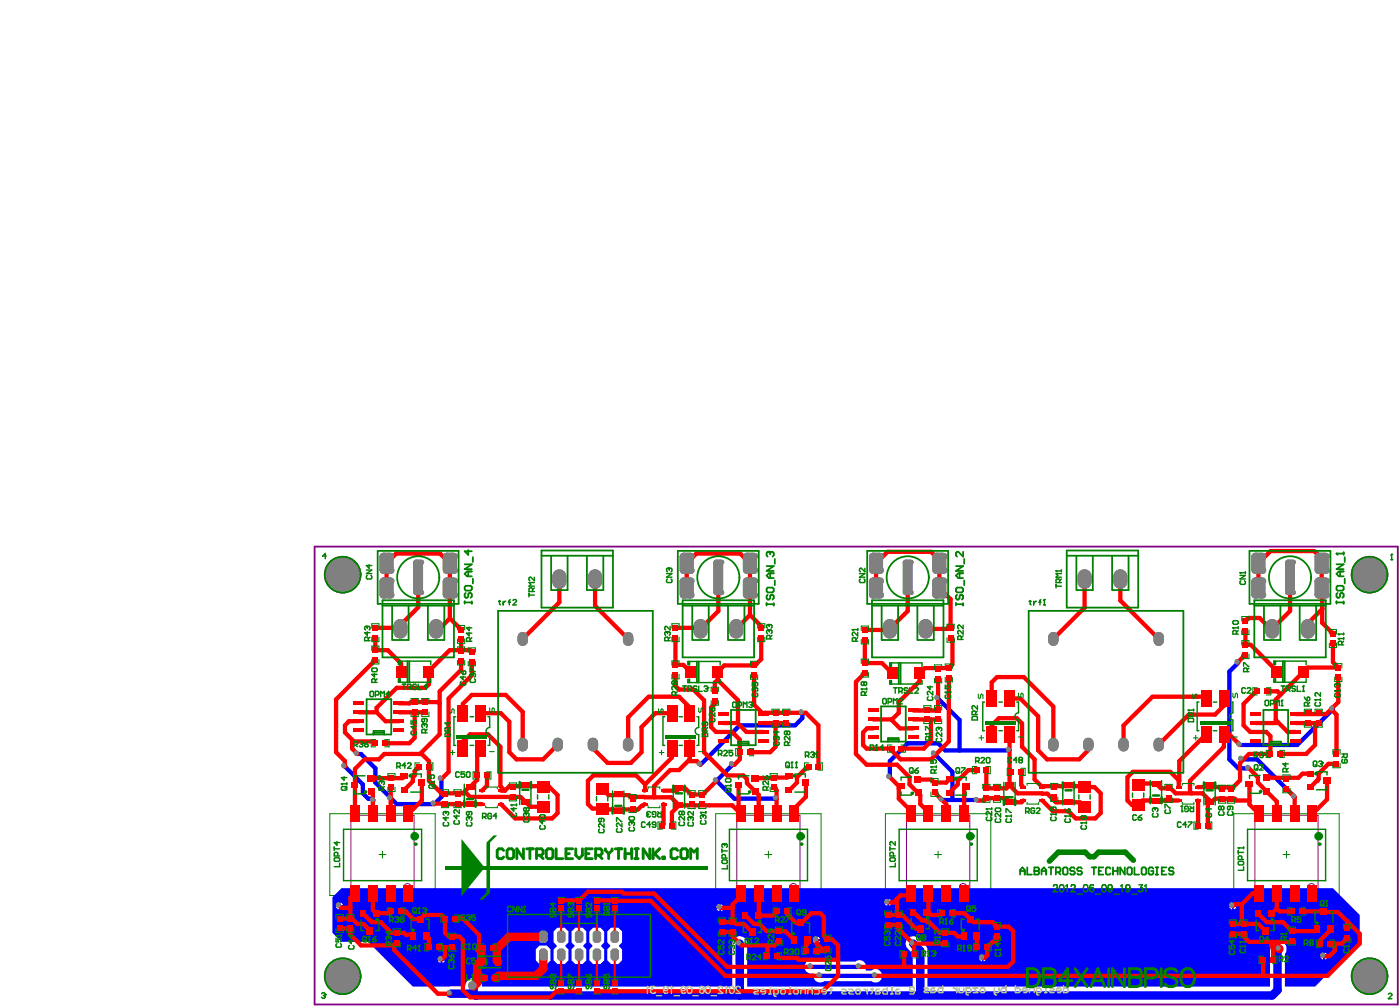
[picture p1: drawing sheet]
<svg xmlns="http://www.w3.org/2000/svg" width="199mm" height="143mm" viewBox="0 0 199 143" stroke-linecap="round" stroke-linejoin="round" font-family="sans-serif">
<g fill="none" stroke="#800080" stroke-width=".25">
<path d="M44.6 77.5h153.7v64.9h-153.7z"/>
<circle cx="48.6" cy="81.5" r="2.54"/>
<circle cx="194.3" cy="81.5" r="2.54"/>
<circle cx="48.6" cy="138.4" r="2.54"/>
<circle cx="194.3" cy="138.4" r="2.54"/>
</g>
<path d="M46.8 115.3h14.9v11.6h-14.9zM101.5 115.3h15v11.6h-15zM125.6 115.3h15v11.6h-15zM175 115.3h15v11.6h-15zM53.8 121.1h.9M54.3 120.6v1M108.5 121.1h1M109 120.6v1M132.6 121.1h1M133.1 120.6v1M182 121.1h1M182.5 120.6v1" fill="none" stroke="#008000" stroke-width=".14"/>
<g fill="none" stroke="#800080" stroke-width=".14">
<path d="M49.8 115.6h8.9v11.1h-8.9zM104.5 115.6h9v11.1h-9zM128.6 115.6h9v11.1h-9zM178 115.6h9v11.1h-9z"/>
<circle cx="57.8" cy="125.7" r=".51"/>
<circle cx="112.6" cy="125.7" r=".51"/>
<circle cx="136.6" cy="125.7" r=".51"/>
<circle cx="186.1" cy="125.7" r=".51"/>
</g>
<path d="M48.4 125.9h140.7l3.8 3.8v3.8l-6.3 6.3h-4.3v-4.6a1.09 1.09 0 0 0-.3-1.6 1.09 1.09 0 0 0-1.5 .4l-.3 .8v5h-48.6v-5.3l-.3-.5-1-1a1.06 1.06 0 0 0-1.5 0 1.06 1.06 0 0 0 0 1.5l.7 .7v4.6h-23.5v-6a1.05 1.05 0 0 0-1.1-1.1 1.05 1.05 0 0 0-1 1.1v6h-35.5a1.2 1.2 0 0 0-1.2-1.2 1.2 1.2 0 0 0-1.2 1.2h-7.4l-6.4-6.3h-3.8l-1.2-1.3v-5zM126.1 127.4v.4h.4l-.2-.2zM125.6 127.6l-.1 .2h.4v-.4zM175 127.9v.4h.4l-.1-.2zM174.6 128.1l-.2 .2h.4v-.4zM48.3 127.9v.4h.4l-.2-.2zM47.8 128.1l-.1 .2h.4v-.4zM126.1 128v.4l.2-.1 .2-.3zM125.5 128l.1 .3 .3 .1v-.4zM102.3 128.2v.4h.3l-.1-.3zM101.8 128.3l-.1 .3h.3v-.4zM174.4 128.6l.2 .2 .2 .1v-.3zM48.3 128.6v.3l.2-.1 .2-.2zM47.7 128.6l.1 .2 .3 .1v-.3zM175 128.6v.3l.3-.1 .1-.2zM102.3 128.8v.4l.2-.2 .1-.2zM101.7 128.8l.1 .2 .2 .2v-.4zM77.2 132v.7h.5v-.4l-.3-.3zM76.8 132l-.3 .3v.4h.4v-.7zM116 132.8v.3h.3l-.1-.2zM115.5 132.9l-.1 .2h.3v-.3zM77.2 132.9v.8h.2l.3-.4v-.4zM76.5 132.9v.4l.3 .4h.1v-.8zM116 133.4v.3l.2-.1 .1-.2zM115.4 133.4l.1 .2 .2 .1v-.3zM188 135v.4h.3l-.1-.2zM187.5 135.2l-.2 .2h.4v-.4zM139.5 135.3v.4h.4l-.1-.3zM139.1 135.4l-.2 .3h.4v-.4zM62.8 135.6v.3h.3l-.1-.2zM62.3 135.7l-.2 .2h.4v-.3zM188 135.7v.3l.2-.1 .1-.2zM187.3 135.7l.2 .2 .2 .1v-.3zM139.5 135.9v.4l.3-.2 .1-.2zM138.9 135.9l.2 .2 .2 .2v-.4zM114.4 136.4a.96 .96 0 0 0-.1 1.1 .96 .96 0 0 0 1 .5l.1 .1a.93 .93 0 0 0 .4 1 .93 .93 0 0 0 1.1 0h6.7a.96 .96 0 0 0 1.3-.1 .96 .96 0 0 0 0-1.3 .96 .96 0 0 0-1.3-.1h-.8v-.1a.96 .96 0 0 0-.3-1.2 .96 .96 0 0 0-1.1 0h-5.8a.93 .93 0 0 0-1.2 .1zM62.8 136.2v.3l.2-.1 .1-.2zM62.1 136.2l.2 .2 .2 .1v-.3zM86.7 131.5l-.6 .5v1.6l.5 .4v.1l-.5 .5v1.5l.6 .5h1l.6-.5v-1.5l-.5-.5v-.1l.5-.4v-1.6l-.6-.5zM84.1 131.5l-.5 .5v1.6l.4 .4v.1l-.4 .5v1.5l.5 .5h1.1l.5-.5v-1.5l-.4-.5v-.1l.4-.4v-1.6l-.5-.5zM81.6 131.5l-.5 .5v1.6l.4 .4v.1l-.4 .5v1.5l.5 .5h1l.6-.5v-1.5l-.4-.5v-.1l.4-.4v-1.6l-.6-.5zM79.1 131.5l-.6 .5v1.6l.5 .4v.1l-.5 .5v1.5l.6 .5h1l.5-.5v-1.5l-.4-.5v-.1l.4-.4v-1.6l-.5-.5zM76.5 134l-.5 .6v1.5l.5 .5h1.1l.5-.5v-1.5l-.5-.6z" fill="#00f"/>
<g fill="none" stroke="#00f" stroke-width=".61">
<path d="M133.1 99l3 3.1v4.3M175.7 93.9l-1.3 1.3v12.4l1.3 1.3h1.5M48.9 108.6l2.6 2.6v1.2l.7 .8h.5l.3 .3M50.7 106.9h.5l2 2v2l3.1 3.1h5.3l1-1v-2.6M103.9 108.4l-2.2 2.3 2.5 2.5h6M113.8 101v.8l-1 1h-7.8l-5.6 5.6M132.6 106.9l2.5 2.5v4M133.6 113.4h5l.1 .1M143.2 106.4h-9.1l-1-1.1h-4.3l-2.6 2.6v2.3M176.2 107.6h2.1l5.4 5.4M189.1 100.5l-5.1 5.1h-8.1M115.1 137h6.8"/>
<path d="M116.4 138.3h7.8"/>
</g>
<path d="M67.2 139.8v1.1M105 133.8v7.3M129.5 133.8l1.1 1v6.3M181.5 134.5l-.3 .3v5.5l-.7 .8h-113.1l-.2-.2M63.9 140.9h3.3" fill="none" stroke="#00f" stroke-width="1.2"/>
<g fill="#808080">
<circle cx="121.8" cy="136.9" r=".37"/>
<circle cx="67" cy="139.7" r=".61"/>
<circle cx="114.9" cy="136.9" r=".36"/>
<circle cx="124" cy="138.2" r=".36"/>
<circle cx="116.2" cy="138.2" r=".37"/>
<circle cx="181.3" cy="134.4" r=".37"/>
<circle cx="129.3" cy="133.6" r=".37"/>
<circle cx="104.8" cy="133.6" r=".37"/>
<circle cx="63.7" cy="140.7" r=".36"/>
<circle cx="48" cy="128.3" r=".36"/>
<circle cx="62.4" cy="135.9" r=".37"/>
<circle cx="102" cy="128.5" r=".37"/>
<circle cx="125.8" cy="127.8" r=".37"/>
<circle cx="174.7" cy="128.3" r=".36"/>
<circle cx="115.7" cy="133.1" r=".36"/>
<circle cx="139.3" cy="135.7" r=".37"/>
<circle cx="187.6" cy="135.4" r=".37"/>
<circle cx="61.4" cy="113.8" r=".37"/>
<circle cx="55.3" cy="113.1" r=".37"/>
<circle cx="48.8" cy="108.5" r=".37"/>
<circle cx="52.8" cy="113.3" r=".37"/>
<circle cx="50.5" cy="106.7" r=".37"/>
<circle cx="62.4" cy="110.3" r=".37"/>
<circle cx="103.8" cy="108.3" r=".37"/>
<circle cx="101.5" cy="110.5" r=".37"/>
<circle cx="110" cy="113.1" r=".37"/>
<circle cx="99.2" cy="108.3" r=".36"/>
<circle cx="113.6" cy="100.9" r=".37"/>
<circle cx="133.5" cy="113.3" r=".35"/>
<circle cx="138.5" cy="113.3" r=".36"/>
<circle cx="132.4" cy="106.7" r=".37"/>
<circle cx="126.1" cy="110" r=".36"/>
<circle cx="143" cy="106.2" r=".36"/>
<circle cx="132.9" cy="98.9" r=".37"/>
<circle cx="183.5" cy="112.8" r=".37"/>
<circle cx="176" cy="107.5" r=".37"/>
<circle cx="177" cy="108.8" r=".37"/>
<circle cx="175.5" cy="93.8" r=".37"/>
<circle cx="175.8" cy="105.5" r=".37"/>
<circle cx="188.9" cy="100.4" r=".36"/>
</g>
<g fill="#808080">
<path d="M84.4 134.5h.6l.3 .3v1.1l-.3 .3h-.6l-.3-.3v-1.1z" fill-rule="evenodd"/>
<path d="M84.4 131.9h.6l.3 .3v1.1l-.3 .3h-.6l-.3-.3v-1.1z" fill-rule="evenodd"/>
<path d="M76.8 134.5h.6l.3 .3v1.1l-.3 .3h-.6l-.3-.3v-1.1z" fill-rule="evenodd"/>
<path d="M81.8 134.5h.6l.4 .3v1.1l-.4 .3h-.6l-.2-.3v-1.1z" fill-rule="evenodd"/>
<path d="M79.3 134.5h.6l.3 .3v1.1l-.3 .3h-.6l-.3-.3v-1.1z" fill-rule="evenodd"/>
</g>
<path d="M56.8 88.7v.8" fill="none" stroke="#808080" stroke-width="2"/>
<g fill="#808080">
<path d="M59 79.3h.7l.3 .4v4.3l-.3 .3h-.7l-.4-.3v-4.3z" fill-rule="evenodd"/>
<path d="M63.3 78.3h1l.5 .5v2l-.5 .5h-1l-.5-.5v-2z" fill-rule="evenodd"/>
</g>
<g fill="#808080">
<circle cx="59.7" cy="84" r=".35"/>
<circle cx="59.7" cy="79.7" r=".35"/>
<circle cx="59" cy="79.7" r=".35"/>
<circle cx="59" cy="84" r=".35"/>
<circle cx="64.3" cy="80.8" r=".49"/>
<circle cx="64.3" cy="78.8" r=".49"/>
<circle cx="63.3" cy="78.8" r=".49"/>
<circle cx="63.3" cy="80.8" r=".49"/>
</g>
<path d="M74.2 90.3v.5M89.1 90.3v.5M74.2 105.3v.5M84.1 105.3v.5M89.1 105.3v.5" fill="none" stroke="#808080" stroke-width="1.5"/>
<path d="M84.4 81.7v.8M99.4 88.7v.8" fill="none" stroke="#808080" stroke-width="2"/>
<g fill="#808080">
<path d="M96.4 78.8l.5-.5h1l.5 .5v2l-.5 .5h-1l-.5-.5z" fill-rule="evenodd"/>
<path d="M101.6 79.3h.7l.3 .4v4.3l-.3 .3h-.7l-.4-.3v-4.3z" fill-rule="evenodd"/>
</g>
<g fill="#808080">
<circle cx="97.9" cy="80.8" r=".49"/>
<circle cx="97.9" cy="78.8" r=".49"/>
<circle cx="96.9" cy="78.8" r=".49"/>
<circle cx="96.9" cy="80.8" r=".49"/>
<circle cx="102.3" cy="84" r=".35"/>
<circle cx="102.3" cy="79.7" r=".35"/>
<circle cx="101.6" cy="79.7" r=".35"/>
<circle cx="101.6" cy="84" r=".35"/>
</g>
<path d="M104.4 88.7v.8" fill="none" stroke="#808080" stroke-width="2"/>
<path d="M105.9 78.3h1l.5 .5v2l-.5 .5h-1l-.5-.5v-2z" fill-rule="evenodd" fill="#808080"/>
<g fill="#808080">
<circle cx="106.9" cy="80.8" r=".49"/>
<circle cx="106.9" cy="78.8" r=".49"/>
<circle cx="105.9" cy="78.8" r=".49"/>
<circle cx="105.9" cy="80.8" r=".49"/>
</g>
<path d="M126.2 88.7v.8" fill="none" stroke="#808080" stroke-width="2"/>
<path d="M123.3 78.8l.5-.5h1l.5 .5v2l-.5 .5h-1l-.5-.5z" fill-rule="evenodd" fill="#808080"/>
<g fill="#808080">
<circle cx="124.8" cy="80.8" r=".49"/>
<circle cx="124.8" cy="78.8" r=".49"/>
<circle cx="123.8" cy="78.8" r=".49"/>
<circle cx="123.8" cy="80.8" r=".49"/>
</g>
<path d="M131.3 88.7v.8" fill="none" stroke="#808080" stroke-width="2"/>
<g fill="#808080">
<path d="M132.8 78.3h.9l.6 .5v2l-.6 .5h-.9l-.6-.5v-2z" fill-rule="evenodd"/>
<path d="M128.4 79.3h.7l.4 .4v4.3l-.4 .3h-.7l-.3-.3v-4.3z" fill-rule="evenodd"/>
</g>
<g fill="#808080">
<circle cx="133.8" cy="80.8" r=".49"/>
<circle cx="133.8" cy="78.8" r=".49"/>
<circle cx="132.8" cy="78.8" r=".49"/>
<circle cx="132.8" cy="80.8" r=".49"/>
<circle cx="129.1" cy="84" r=".35"/>
<circle cx="129.1" cy="79.7" r=".35"/>
<circle cx="128.4" cy="79.7" r=".35"/>
<circle cx="128.4" cy="84" r=".35"/>
</g>
<path d="M149.4 90.3v.5M164.4 90.3v.5M149.4 105.3v.5M154.4 105.3v.5M164.4 105.3v.5" fill="none" stroke="#808080" stroke-width="1.5"/>
<path d="M153.9 81.7v.8M180.5 88.7v.8" fill="none" stroke="#808080" stroke-width="2"/>
<g fill="#808080">
<path d="M177.5 78.8l.5-.5h1l.5 .5v2l-.5 .5h-1l-.5-.5z" fill-rule="evenodd"/>
<path d="M182.7 79.3h.7l.3 .4v4.3l-.3 .3h-.7l-.4-.3v-4.3z" fill-rule="evenodd"/>
</g>
<g fill="#808080">
<circle cx="179" cy="80.8" r=".49"/>
<circle cx="179" cy="78.8" r=".49"/>
<circle cx="178" cy="78.8" r=".49"/>
<circle cx="178" cy="80.8" r=".49"/>
<circle cx="183.4" cy="84" r=".35"/>
<circle cx="183.4" cy="79.7" r=".35"/>
<circle cx="182.7" cy="79.7" r=".35"/>
<circle cx="182.7" cy="84" r=".35"/>
</g>
<path d="M185.6 88.7v.8" fill="none" stroke="#808080" stroke-width="2"/>
<g fill="#808080">
<path d="M187 78.3h1l.5 .5v2l-.5 .5h-1l-.5-.5v-2z" fill-rule="evenodd"/>
<path d="M63.3 81.8h1l.5 .5v2l-.5 .5h-1l-.5-.5v-2z" fill-rule="evenodd"/>
<path d="M76.8 131.9h.6l.3 .3v1.1l-.3 .3h-.6l-.3-.3v-1.1z" fill-rule="evenodd"/>
<path d="M81.8 131.9h.6l.4 .3v1.1l-.4 .3h-.6l-.2-.3v-1.1z" fill-rule="evenodd"/>
<path d="M79.3 131.9h.6l.3 .3v1.1l-.3 .3h-.6l-.3-.3v-1.1z" fill-rule="evenodd"/>
<path d="M96.4 82.3l.5-.5h1l.5 .5v2l-.5 .5h-1l-.5-.5z" fill-rule="evenodd"/>
<path d="M105.9 81.8h1l.5 .5v2l-.5 .5h-1l-.5-.5v-2z" fill-rule="evenodd"/>
<path d="M123.3 82.3l.5-.5h1l.5 .5v2l-.5 .5h-1l-.5-.5z" fill-rule="evenodd"/>
<path d="M132.8 81.8h.9l.6 .5v2l-.6 .5h-.9l-.6-.5v-2z" fill-rule="evenodd"/>
<path d="M177.5 82.3l.5-.5h1l.5 .5v2l-.5 .5h-1l-.5-.5z" fill-rule="evenodd"/>
<path d="M187 81.8h1l.5 .5v2l-.5 .5h-1l-.5-.5v-2z" fill-rule="evenodd"/>
<path d="M86.9 134.5h.6l.3 .3v1.1l-.3 .3h-.6l-.3-.3v-1.1z" fill-rule="evenodd"/>
</g>
<g fill="#808080">
<circle cx="188" cy="80.8" r=".49"/>
<circle cx="188" cy="78.8" r=".49"/>
<circle cx="187" cy="78.8" r=".49"/>
<circle cx="187" cy="80.8" r=".49"/>
<circle cx="64.3" cy="84.3" r=".49"/>
<circle cx="64.3" cy="82.3" r=".49"/>
<circle cx="63.3" cy="82.3" r=".49"/>
<circle cx="63.3" cy="84.3" r=".49"/>
<circle cx="97.9" cy="84.3" r=".49"/>
<circle cx="97.9" cy="82.3" r=".49"/>
<circle cx="96.9" cy="82.3" r=".49"/>
<circle cx="96.9" cy="84.3" r=".49"/>
<circle cx="106.9" cy="84.3" r=".49"/>
<circle cx="106.9" cy="82.3" r=".49"/>
<circle cx="105.9" cy="82.3" r=".49"/>
<circle cx="105.9" cy="84.3" r=".49"/>
<circle cx="124.8" cy="84.3" r=".49"/>
<circle cx="124.8" cy="82.3" r=".49"/>
<circle cx="123.8" cy="82.3" r=".49"/>
<circle cx="123.8" cy="84.3" r=".49"/>
<circle cx="133.8" cy="84.3" r=".49"/>
<circle cx="133.8" cy="82.3" r=".49"/>
<circle cx="132.8" cy="82.3" r=".49"/>
<circle cx="132.8" cy="84.3" r=".49"/>
<circle cx="179" cy="84.3" r=".49"/>
<circle cx="179" cy="82.3" r=".49"/>
<circle cx="178" cy="82.3" r=".49"/>
<circle cx="178" cy="84.3" r=".49"/>
<circle cx="188" cy="84.3" r=".49"/>
<circle cx="188" cy="82.3" r=".49"/>
<circle cx="187" cy="82.3" r=".49"/>
<circle cx="187" cy="84.3" r=".49"/>
<circle cx="48.6" cy="138.4" r="2.5"/>
</g>
<path d="M61.9 88.7v.8" fill="none" stroke="#808080" stroke-width="2"/>
<g fill="#808080">
<circle cx="48.6" cy="81.5" r="2.5"/>
<circle cx="55.3" cy="80.8" r=".49"/>
<circle cx="55.3" cy="78.8" r=".49"/>
<circle cx="54.3" cy="78.8" r=".49"/>
<circle cx="54.3" cy="80.8" r=".49"/>
</g>
<path d="M53.8 78.8l.5-.5h1l.5 .5v2l-.5 .5h-1l-.5-.5z" fill-rule="evenodd" fill="#808080"/>
<path d="M79.1 105.3v.5M159.4 105.3v.5" fill="none" stroke="#808080" stroke-width="1.5"/>
<path d="M79.4 81.7v.8M158.9 81.7v.8" fill="none" stroke="#808080" stroke-width="2"/>
<g fill="#808080">
<circle cx="194.3" cy="138.4" r="2.5"/>
<circle cx="194.3" cy="81.5" r="2.5"/>
<circle cx="55.3" cy="84.3" r=".49"/>
<circle cx="55.3" cy="82.3" r=".49"/>
<circle cx="54.3" cy="82.3" r=".49"/>
<circle cx="54.3" cy="84.3" r=".49"/>
</g>
<g fill="#808080">
<path d="M53.8 82.3l.5-.5h1l.5 .5v2l-.5 .5h-1l-.5-.5z" fill-rule="evenodd"/>
<path d="M86.9 131.9h.6l.3 .3v1.1l-.3 .3h-.6l-.3-.3v-1.1z" fill-rule="evenodd"/>
</g>
<g fill="none" stroke="#f00" stroke-width=".61">
<path d="M56.8 88.6v.5l-.2-.1M60.8 95.2l.1 .1M60.9 97l-.6 .5M61.9 89.1h.4M66.7 92.2l.2 .2M99.2 89l.2 .1M101.4 99.4h.1M134.9 90.4l.2 .3M50.3 111.2l.1 .1M54.5 106.9l-.7 .7M58 115.3v.1M58.8 104.6l-.7 .7"/>
<path d="M59.8 111v.1M66.6 111.6h.1M72.3 106.6l1 1M89.2 112.7l.3 .3M91.4 113h.1M99.6 112.6h.1M104.6 102.5l.1 .1M104.8 115l.3 .4M112.7 114.6v.8M114.6 108.6h.1M123 103.2h.9M129.2 114.9v.5"/>
<path d="M131.7 115.1v.3M133.1 100.6l-.1 .1M135.9 110.7v.5M139.9 113.1l-.3 .4M145.2 113.5l-.3 .2M147.8 112.4l.1 .1M148 111.4l-.1 .2M153.7 111.4l.2 .2M154.4 106.3l-1.3 1.3M161.7 111.1l-.2 .2M50.4 126.6l-.7 .7M56.3 133.6l-.4 .4"/>
<path d="M60.5 132.7l.4 .3M63.1 135.5l-.5 .5M87.2 127.6l.1 .1M104.4 131h1.1M105.1 126.6v.4M107 131h.7M107.6 129.7l.1 .1M111.7 129.2v.4M112.9 130.8h.8M113.1 135.8l.2 .2M114.5 133.2v.6M115.9 133.2v.6"/>
<path d="M116.6 134.8h.5M127.3 129.4l.2 .3h.5M127.5 131.1v.6M127.8 126.9l-1.1 1M129.2 126.6l-.3 .3M129.8 133.8l-.1 .1M131.6 130.7h.2M131.7 129l-.2 .3h.1l.5 .4M133.6 129.4l-.3 .3M134.1 133.6l-.1 .2M140.1 135.4l-.4 .4h-.3M140.9 130.8l.5 .5"/>
<path d="M141.4 132.7v.5l-.2 .3M143.1 131.3l.6 .7"/>
</g>
<circle cx="164" cy="113.5" r=".3" fill="#f00"/>
<path d="M180.3 89.1h.2M169.9 113.5h.1M172.4 113.2l-.5 .5h-.3v-.2M176.2 130.7l.2 .3M177.7 126.6h.9M180.5 133.5l.1 .1M186.9 131.6l-.3 .4" fill="none" stroke="#f00" stroke-width=".61"/>
<circle cx="186.8" cy="110.7" r=".3" fill="#f00"/>
<g fill="none" stroke="#f00" stroke-width=".61">
<path d="M185.6 88.4v.7M47.7 106.6l1.2 1.3v.7M48.9 102.8v1M50 104.8v1.3l.7 .8M50.4 111.3v4.1M186.8 110.7l-.9 .9M48.2 128.4l.2 .3M49.7 127.3v2.9h.3l.7 .8M49.7 131.6v.9M52.5 130.5l.2 .2M52.9 126.6v2.4M187.8 129.2v.1"/>
<path d="M187.8 135.5h.8M188.8 131.6v.2"/>
</g>
<circle cx="52.5" cy="130.5" r=".3" fill="#f00"/>
<g fill="none" stroke="#f00" stroke-width=".61">
<path d="M53.2 90.4v1.8h1.8l1.9 1.8v1.2M53.2 93.6l-5.5 5.5v7.5M53.2 89h3.4M54.8 83.3v-3.5l1.4-1.3h6.2l1.4 1.3v7.8M56.6 99.7h1.5l.2-.2h3.8l.3 .3M59.3 81.8v4.3l-2.5 2.5M60.3 97.5h-4l-2.9 2.8v.7M60.9 95.3v1.7M63.8 87.6l1.6 1.6M63.8 87.6l-1.5 1.5M65.4 93.7v1.2l-3 3.1v6.1l-2.8 2.8M65.4 90.6v1.7"/>
<path d="M66.7 92.2h-2.9l-3 3M66.9 93.8v1.9l-3.3 3.3v10.4l-1 1M79.4 82.1v3.3l-5.2 5.2M84.4 82.1v3.8l4.7 4.7M95.8 95.6v1.6l.5 .5h2.1l1.5 1.6v7.3l3.3 3.3h2.3l.5 .5v.6l1.6 1.7v2.7M95.8 90.4v3.8h1.1l1.1 1.1M95.8 89h3.4M97.4 83.3v-3.5l1.4-1.3h6.2l1.4 1.3v7.4M101.4 99.4v.4l-.5 .5v2.8l.7 .7h2.3l1.1 1v2.8l-.8 .8h-.3M101.8 96.4l-.4 .4v1.2M101.8 96.4l2.9 2.9v3.3l1.2 1.2h2.4M101.9 81.8v4.8l-2.5 2.5"/>
<path d="M106.4 87.2l1.6 1.6v.2M106.4 87.2l-2 1.9M107 95.7v4.2l1.3 1.3 .2-.2h5.8l1.8 1.8v5.8M108 90.4v3l-.9 .9h-4.4l-.9 1v1.1M122.7 95.4l-1.3 1.2v10.3l1.5 1.5h4.4l1.7 1.8v1l1.6 1.5v1.3l1.1 1.1M122.7 90.7v3.3h2.4l1.5 1.5M124.3 83.3v-3.5l1.6-1.6h6.2l1.2 1.2v3.9l1.6 1.6v4.1M128.8 81.8v4.8l-2.7 2.7h-3.4M133.1 96.2v4.4M134.6 96.1v9l-2.5 2.5h-4.3l-1.3-1.2v-.3h-3.6l-.5-.5v-1.8l.6-.6M134.9 88.6l-.6 .5h-3M135.1 90.7v3.5l-.5 .5h-3.4l-.7 .8v1.1l-3 2.9v1.5l-1 1h-2.6"/>
<path d="M140.7 99v-2.3l.7-.7h3.9l4.1 4.1v5.5M143.2 99h1.5l2.6 2.5v4.9l1.2 1.2h4.6M153.9 82.1v4l-4.5 4.5M158.9 82.1v3l5.5 5.5M171.1 99l-.2-.2h-7.4l-4.1 4v2.8M173.6 99v1l-1.2 1.3h-3.8l-4.2 4.3M176.7 92.8l-1 1v.1M176.7 89.4v2h.7l3.7 3.7v.1M176.7 88l.4-.4h1.6l1.6 1.5M178.3 98h-.1l-1.8 1.8v3l1 1h2.2l.6 .5v2.6h-3l-1.3 1.2v2.5l-1.2 1.3-.4-.3h-4.4M178.5 83.3v-3.5l1.8-1.7h6.1l1.1 1 .1 9.2 1.5 1.5M179.7 98h1.5l.5 .4"/>
<path d="M183 81.8v4.8l-2.5 2.5M187.6 86.3l-2 2.1M189.1 91.2v2.7l.8 .7h-4.4l-4.5 4.6v2.9l1.7 1.7h1.1M189.9 96v3.5l-1.8 1.7h-4.3M48.9 103.8l1.3 1.3h2.8l.2 .2M50.9 102.2h-1.4l-.6 .6M50.9 101h2.5M52.7 112.2l.2 .2v3M53.4 101l1.3 1.2h1.9M53.8 107.6h-2.1l-1.3 1.4v2.3M54.5 106.9h5.3l1.1 1v2.8l1.7 1.7h3.1l.9-.8M54.6 105.3h3.5"/>
<path d="M55.5 111.6l-.1 .1v3.7M56.6 101h3.7M57.4 110l-.3 .3h-4.4M58.8 101v3.6M59.5 108.6l-.7 .7v.6l-.2 .3v.5l-1.2 1.2M59.8 111.1v2.4l-1.8 1.8M61.6 114l.1-.1 6.7 .1M65.7 106.2v-1.1l1-1h2.5l1.8 1.8v5.5l.6 .7M65.7 101.1v-1.3l1.2-1.3h4.9l2.4 2.4v4.7M65.9 112.2l.8 .8h7.2l1.3 1.4h1.9M68.2 101.1h2.8l1.3 1.2v4.3M68.2 106.2l-.5 .5v3.8l-1 1.1"/>
<path d="M69.1 109.9v1.5l-.7 .7M71.1 112.1h.5M71.6 112.1l.7-.7h5.5l1.3 1.3v2.5l-.8 .8h-5.2l-2-2M79.1 105.6l-2.1 2h-3.7M85.4 111.8l.9 .9h2.9M87.7 112.4v.1M89.5 113h1.9M91.4 113h3.8l1.1 1.1M91.5 111.2l-1.2-1.3h-6.1l-.8 .8v3.3l.6 .6h1.4l.2 .1h4.9l.5-.5h.2l.2-.2M91.5 111.2l-.1 .9M94.1 112.1h1.9l.3-.3h.9l.9 .8h1.5M94.1 114v2.8l-.2 .2"/>
<path d="M95.3 101.1h-2.3l-2 2v3.5l-1.5 1.5h-3.3l-2.1-2v-.5M95.3 106.2v1.2l-3.8 3.8M96.3 114.1l-1 1.1v1.8M96.3 114.1h7.6l1.2 1.3M97.9 101.1v-.8l-1.6-1.5h-4.3l-2.9 2.9v3.9M97.9 107.6l-1.6 1.6h-1.2l-2.3 2.2v1.6M97.9 105.1v2.8h1l.5 .5M101.7 110.7l-2 1.9M102.6 102.5h2M104.8 111.2v3.8M108.3 102.5h3.2M109.8 111.6l.4 .4v3.4"/>
<path d="M110 102.5v3.4l-.7 .7h-3M111.9 110l-.2 .2-4.5 .1M114.3 111v.1v1.9l-1.6 1.6M114.6 108.6l-1.5 1.6v.7l-1.1 1h-.1M126.2 110.2l1.3 1.2v1.8l1.7 1.7M126.4 102l1.3 1.2h1.9M127.8 111.4l-.3 .4M129.6 100.7h3.4M129.6 102h3.5M130.2 110.5h1.9l.5 .4h1.6l.5-.4M132.1 102v3.1l-1 1h-3.2M132.6 112.3l1.7 1.7v1.4"/>
<path d="M135.9 111.2l-1.2 1.2M137.1 111.4l-.3 .3v3.7M138.5 109.2h-1.1l-1.5 1.5M138.7 113.5h.9M139.9 109.2v2.5h2.9l.4-.4M139.9 113.1h2.8l.5 .6h1.7M140.7 104.1v-1.3l1-1h2.5l.8 .8v3.3l1.8 1.7v2.9l1.1 1.1M143.2 104.1v7.2M143.2 111.3l1.2 1.1h3.4M144.9 109.4v1.9l.3 .3M147.9 112.5h.7l1.2 1.2h3.4l.7 .7M148 111.4h5.7"/>
<path d="M153.9 111.6h1.4l.9 .8v2.8l-.8 .8h-2.8l-1-1h-2.2l-1.5-1.5M154.4 105.6v.7M161.7 111.1h2.3l.7 .6h1.4l.7 .7h3.8l1 1.1M167.3 110.7l-1.3-1.3h-5.3l-.7 .8v3.3l.6 .6h.9l.6-.6h5.1M167.3 110.7l-.1 .9M170 113.5v3.5M171.1 104.1l-3.8 3.8v2.8M171.6 113.7l-.2 .3v3M172.4 113.2h2.8l.2 .3h1.9M175.9 105.6l-1.5-1.5h-.8v1.8l-4.8 4.8v1.5l.3 .2M177.2 108.9l1.3 1.3v.7l2.6 2.7v1.8M177.3 111.2v2.8l1.3 1.4"/>
<path d="M181.2 102.3l-.2 .2h-2.9M182.5 111.8l1.2 1.2v2.4M183.8 102.5h3.3M185.9 109.7h-1.1l-.6 .5h-4.6M186.6 102.5v3.1l-1.3 1.3h-3.7M188.3 110.7v2.6l-2.1 2.1M188.8 100.5l.8 .8v5.6M189.6 108.3h-1.1l-1.4 1.4v.7l-.3 .3M48.2 131.6h1.5M48.2 130.2h1.5M48.4 128.7h1.3M49.7 132.5l1.5 1.5h4.7v.6l6.2 6.3h1.8"/>
<path d="M50.7 131h.9l.9 .9M51.5 129.5l1 1M52.7 130.7h1.3l1.5 1.5h1.8l.3 .3h.8l.2 .2M52.9 129l.5 .5 .1-.1h1.8l.2-.2M56.9 129.2h.7l1 1.1h1l.6-.6h2.4l.5 .5v2l.5 .5h1.6l.5 .5v7.1l1 1.1h11.4l.8-.9h3.2M60.9 133v1.3M62.2 134.3h1.9M63.1 134.3v1.2M64.5 130.2h1.2l2.2 2.3v2M68.2 138.6h.6M79.6 127.6h2.6l1.2-1.2h4.8l.3 .3h4.3l10.4 10.3h11.9M84.7 127.6h2.5"/>
<path d="M87.3 127.7h5l10.6 10.6h13.5M102.2 128.7h1.7M102.4 130.7h1.8l.2 .3M102.4 132.1h1.5v.6l1.3 1.3h4.7l.6-.6M105.1 127l-1.2 1.2v2.5M105.5 131l1.2 1.2M105.8 129.8l1.2 1.2M107.6 126.6v3.1M107.7 131l1.1 1h2.6l1.2 1.2M109 134l-.1 .1v1.4M110.3 135.5l.2 .3h2.6M110.3 129.2l-.6 .6h-2"/>
<path d="M111.7 129.6l1.2 1.2M113.3 136h5.6M113.7 130.8l1.4-1.4h1.3l.5 .5v2.7l.5 .5h.6l.9 .9v4.3l-2.2 2.2h-32M114.5 133.8l-.2 .2v.8M115.9 133.8l.7 .7v.3h-.9M117.4 134.5l-.3 .3M126 127.9h.7M126 129.7h1.5M126 131.1h1.5M127.3 127.4v2M127.5 131.7l2 2.1h4.5M127.8 126.9h1.1"/>
<path d="M128 129.7l2 1.9h.6M128.3 135.3v1.7M129.6 129.3l1.2 1.2h.5l.3 .2M129.7 133.9v1.4M131.7 126.6v2.4M131.8 130.7l1.5 1.5h2.1l.5 .5h.7h.1M132.1 129.7h1.2M135 129.4h1.8l1.3 1.3h2.8M138.6 132.7v1.5l.1 .1M141.2 133.5h-.4l-.7 .8v1.1M141.4 131.3h1.7M143.7 132v4.3l-.7 .7h-21.1"/>
<path d="M174.9 132.4h1.5v.3l.8 .8h5.9l.2-.1M174.9 131h3.6l1 .9M176.2 128.2v2.5M176.2 128.2h-1l-.3 .2M177.7 126.6l-1.5 1.6M178.5 129.5l1.2 1.2h2.3l1.3 1.3h3.3M179.2 136v2.3M180.6 133.6v2.4M181.1 128.8l.4 .4h1.8M181.1 128.8l-.7 .7M181.1 126.6v2.2M184.7 129.2h3.1"/>
<path d="M187.8 129.3h2l1.3 1.3M188.8 131.8l-1.5 1.4v.6M189.4 133.8v1l-.8 .7M191.1 130.6l1.8 1.8v1.4l-4.6 4.5h-64.1M191.1 133l-.7 .8h-1.7M191.1 130.6v1"/>
</g>
<path d="M67.7 138.1l.5 .5M67.9 134.5l.4 .3v1.5h-.2l-.4 .5v2.5l-.5 .5M77.1 132.8h-4.9l-1.5 1.5h-.2v1.9l.2 .1M77.1 135.3v2l-1 1h-5.4l-.3 .3h-.2M180.6 134h.4l.5 .5" fill="none" stroke="#f00" stroke-width="1.2"/>
<path d="M79.6 128.6v4.2M79.6 135.3v4.3M82.1 128.6v4.2M82.1 135.3v4.3M84.7 128.6v4.2M84.7 135.3v4.3M87.2 128.6v4.2M87.2 135.3v4.3" fill="none" stroke="#f00" stroke-width=".3"/>
<g fill="#808080">
<circle cx="121.8" cy="136.9" r=".37"/>
<circle cx="67" cy="139.7" r=".61"/>
<circle cx="114.9" cy="136.9" r=".36"/>
<circle cx="124" cy="138.2" r=".36"/>
<circle cx="116.2" cy="138.2" r=".37"/>
<circle cx="181.3" cy="134.4" r=".37"/>
<circle cx="129.3" cy="133.6" r=".37"/>
<circle cx="104.8" cy="133.6" r=".37"/>
<circle cx="63.7" cy="140.7" r=".36"/>
<circle cx="48" cy="128.3" r=".36"/>
<circle cx="62.4" cy="135.9" r=".37"/>
<circle cx="102" cy="128.5" r=".37"/>
<circle cx="125.8" cy="127.8" r=".37"/>
<circle cx="174.7" cy="128.3" r=".36"/>
<circle cx="115.7" cy="133.1" r=".36"/>
<circle cx="139.3" cy="135.7" r=".37"/>
<circle cx="187.6" cy="135.4" r=".37"/>
<circle cx="61.4" cy="113.8" r=".37"/>
<circle cx="55.3" cy="113.1" r=".37"/>
<circle cx="48.8" cy="108.5" r=".37"/>
<circle cx="52.8" cy="113.3" r=".37"/>
<circle cx="50.5" cy="106.7" r=".37"/>
<circle cx="62.4" cy="110.3" r=".37"/>
<circle cx="103.8" cy="108.3" r=".37"/>
<circle cx="101.5" cy="110.5" r=".37"/>
<circle cx="110" cy="113.1" r=".37"/>
<circle cx="99.2" cy="108.3" r=".36"/>
<circle cx="113.6" cy="100.9" r=".37"/>
<circle cx="133.5" cy="113.3" r=".35"/>
<circle cx="138.5" cy="113.3" r=".36"/>
<circle cx="132.4" cy="106.7" r=".37"/>
<circle cx="126.1" cy="110" r=".36"/>
<circle cx="143" cy="106.2" r=".36"/>
<circle cx="132.9" cy="98.9" r=".37"/>
<circle cx="183.5" cy="112.8" r=".37"/>
<circle cx="176" cy="107.5" r=".37"/>
<circle cx="177" cy="108.8" r=".37"/>
<circle cx="175.5" cy="93.8" r=".37"/>
<circle cx="175.8" cy="105.5" r=".37"/>
<circle cx="188.9" cy="100.4" r=".36"/>
</g>
<g fill="#808080">
<path d="M84.4 134.5h.6l.3 .3v1.1l-.3 .3h-.6l-.3-.3v-1.1z" fill-rule="evenodd"/>
<path d="M84.4 131.9h.6l.3 .3v1.1l-.3 .3h-.6l-.3-.3v-1.1z" fill-rule="evenodd"/>
<path d="M76.8 134.5h.6l.3 .3v1.1l-.3 .3h-.6l-.3-.3v-1.1z" fill-rule="evenodd"/>
<path d="M81.8 134.5h.6l.4 .3v1.1l-.4 .3h-.6l-.2-.3v-1.1z" fill-rule="evenodd"/>
<path d="M79.3 134.5h.6l.3 .3v1.1l-.3 .3h-.6l-.3-.3v-1.1z" fill-rule="evenodd"/>
</g>
<path d="M56.8 88.7v.8" fill="none" stroke="#808080" stroke-width="2"/>
<g fill="#808080">
<path d="M59 79.3h.7l.3 .4v4.3l-.3 .3h-.7l-.4-.3v-4.3z" fill-rule="evenodd"/>
<path d="M63.3 78.3h1l.5 .5v2l-.5 .5h-1l-.5-.5v-2z" fill-rule="evenodd"/>
</g>
<g fill="#808080">
<circle cx="59.7" cy="84" r=".35"/>
<circle cx="59.7" cy="79.7" r=".35"/>
<circle cx="59" cy="79.7" r=".35"/>
<circle cx="59" cy="84" r=".35"/>
<circle cx="64.3" cy="80.8" r=".49"/>
<circle cx="64.3" cy="78.8" r=".49"/>
<circle cx="63.3" cy="78.8" r=".49"/>
<circle cx="63.3" cy="80.8" r=".49"/>
</g>
<path d="M74.2 90.3v.5M89.1 90.3v.5M74.2 105.3v.5M84.1 105.3v.5M89.1 105.3v.5" fill="none" stroke="#808080" stroke-width="1.5"/>
<path d="M84.4 81.7v.8M99.4 88.7v.8" fill="none" stroke="#808080" stroke-width="2"/>
<g fill="#808080">
<path d="M96.4 78.8l.5-.5h1l.5 .5v2l-.5 .5h-1l-.5-.5z" fill-rule="evenodd"/>
<path d="M101.6 79.3h.7l.3 .4v4.3l-.3 .3h-.7l-.4-.3v-4.3z" fill-rule="evenodd"/>
</g>
<g fill="#808080">
<circle cx="97.9" cy="80.8" r=".49"/>
<circle cx="97.9" cy="78.8" r=".49"/>
<circle cx="96.9" cy="78.8" r=".49"/>
<circle cx="96.9" cy="80.8" r=".49"/>
<circle cx="102.3" cy="84" r=".35"/>
<circle cx="102.3" cy="79.7" r=".35"/>
<circle cx="101.6" cy="79.7" r=".35"/>
<circle cx="101.6" cy="84" r=".35"/>
</g>
<path d="M104.4 88.7v.8" fill="none" stroke="#808080" stroke-width="2"/>
<path d="M105.9 78.3h1l.5 .5v2l-.5 .5h-1l-.5-.5v-2z" fill-rule="evenodd" fill="#808080"/>
<g fill="#808080">
<circle cx="106.9" cy="80.8" r=".49"/>
<circle cx="106.9" cy="78.8" r=".49"/>
<circle cx="105.9" cy="78.8" r=".49"/>
<circle cx="105.9" cy="80.8" r=".49"/>
</g>
<path d="M126.2 88.7v.8" fill="none" stroke="#808080" stroke-width="2"/>
<path d="M123.3 78.8l.5-.5h1l.5 .5v2l-.5 .5h-1l-.5-.5z" fill-rule="evenodd" fill="#808080"/>
<g fill="#808080">
<circle cx="124.8" cy="80.8" r=".49"/>
<circle cx="124.8" cy="78.8" r=".49"/>
<circle cx="123.8" cy="78.8" r=".49"/>
<circle cx="123.8" cy="80.8" r=".49"/>
</g>
<path d="M131.3 88.7v.8" fill="none" stroke="#808080" stroke-width="2"/>
<g fill="#808080">
<path d="M132.8 78.3h.9l.6 .5v2l-.6 .5h-.9l-.6-.5v-2z" fill-rule="evenodd"/>
<path d="M128.4 79.3h.7l.4 .4v4.3l-.4 .3h-.7l-.3-.3v-4.3z" fill-rule="evenodd"/>
</g>
<g fill="#808080">
<circle cx="133.8" cy="80.8" r=".49"/>
<circle cx="133.8" cy="78.8" r=".49"/>
<circle cx="132.8" cy="78.8" r=".49"/>
<circle cx="132.8" cy="80.8" r=".49"/>
<circle cx="129.1" cy="84" r=".35"/>
<circle cx="129.1" cy="79.7" r=".35"/>
<circle cx="128.4" cy="79.7" r=".35"/>
<circle cx="128.4" cy="84" r=".35"/>
</g>
<path d="M149.4 90.3v.5M164.4 90.3v.5M149.4 105.3v.5M154.4 105.3v.5M164.4 105.3v.5" fill="none" stroke="#808080" stroke-width="1.5"/>
<path d="M153.9 81.7v.8M180.5 88.7v.8" fill="none" stroke="#808080" stroke-width="2"/>
<g fill="#808080">
<path d="M177.5 78.8l.5-.5h1l.5 .5v2l-.5 .5h-1l-.5-.5z" fill-rule="evenodd"/>
<path d="M182.7 79.3h.7l.3 .4v4.3l-.3 .3h-.7l-.4-.3v-4.3z" fill-rule="evenodd"/>
</g>
<g fill="#808080">
<circle cx="179" cy="80.8" r=".49"/>
<circle cx="179" cy="78.8" r=".49"/>
<circle cx="178" cy="78.8" r=".49"/>
<circle cx="178" cy="80.8" r=".49"/>
<circle cx="183.4" cy="84" r=".35"/>
<circle cx="183.4" cy="79.7" r=".35"/>
<circle cx="182.7" cy="79.7" r=".35"/>
<circle cx="182.7" cy="84" r=".35"/>
</g>
<path d="M185.6 88.7v.8" fill="none" stroke="#808080" stroke-width="2"/>
<g fill="#808080">
<path d="M187 78.3h1l.5 .5v2l-.5 .5h-1l-.5-.5v-2z" fill-rule="evenodd"/>
<path d="M63.3 81.8h1l.5 .5v2l-.5 .5h-1l-.5-.5v-2z" fill-rule="evenodd"/>
<path d="M76.8 131.9h.6l.3 .3v1.1l-.3 .3h-.6l-.3-.3v-1.1z" fill-rule="evenodd"/>
<path d="M81.8 131.9h.6l.4 .3v1.1l-.4 .3h-.6l-.2-.3v-1.1z" fill-rule="evenodd"/>
<path d="M79.3 131.9h.6l.3 .3v1.1l-.3 .3h-.6l-.3-.3v-1.1z" fill-rule="evenodd"/>
<path d="M96.4 82.3l.5-.5h1l.5 .5v2l-.5 .5h-1l-.5-.5z" fill-rule="evenodd"/>
<path d="M105.9 81.8h1l.5 .5v2l-.5 .5h-1l-.5-.5v-2z" fill-rule="evenodd"/>
<path d="M123.3 82.3l.5-.5h1l.5 .5v2l-.5 .5h-1l-.5-.5z" fill-rule="evenodd"/>
<path d="M132.8 81.8h.9l.6 .5v2l-.6 .5h-.9l-.6-.5v-2z" fill-rule="evenodd"/>
<path d="M177.5 82.3l.5-.5h1l.5 .5v2l-.5 .5h-1l-.5-.5z" fill-rule="evenodd"/>
<path d="M187 81.8h1l.5 .5v2l-.5 .5h-1l-.5-.5v-2z" fill-rule="evenodd"/>
<path d="M86.9 134.5h.6l.3 .3v1.1l-.3 .3h-.6l-.3-.3v-1.1z" fill-rule="evenodd"/>
</g>
<g fill="#808080">
<circle cx="188" cy="80.8" r=".49"/>
<circle cx="188" cy="78.8" r=".49"/>
<circle cx="187" cy="78.8" r=".49"/>
<circle cx="187" cy="80.8" r=".49"/>
<circle cx="64.3" cy="84.3" r=".49"/>
<circle cx="64.3" cy="82.3" r=".49"/>
<circle cx="63.3" cy="82.3" r=".49"/>
<circle cx="63.3" cy="84.3" r=".49"/>
<circle cx="97.9" cy="84.3" r=".49"/>
<circle cx="97.9" cy="82.3" r=".49"/>
<circle cx="96.9" cy="82.3" r=".49"/>
<circle cx="96.9" cy="84.3" r=".49"/>
<circle cx="106.9" cy="84.3" r=".49"/>
<circle cx="106.9" cy="82.3" r=".49"/>
<circle cx="105.9" cy="82.3" r=".49"/>
<circle cx="105.9" cy="84.3" r=".49"/>
<circle cx="124.8" cy="84.3" r=".49"/>
<circle cx="124.8" cy="82.3" r=".49"/>
<circle cx="123.8" cy="82.3" r=".49"/>
<circle cx="123.8" cy="84.3" r=".49"/>
<circle cx="133.8" cy="84.3" r=".49"/>
<circle cx="133.8" cy="82.3" r=".49"/>
<circle cx="132.8" cy="82.3" r=".49"/>
<circle cx="132.8" cy="84.3" r=".49"/>
<circle cx="179" cy="84.3" r=".49"/>
<circle cx="179" cy="82.3" r=".49"/>
<circle cx="178" cy="82.3" r=".49"/>
<circle cx="178" cy="84.3" r=".49"/>
<circle cx="188" cy="84.3" r=".49"/>
<circle cx="188" cy="82.3" r=".49"/>
<circle cx="187" cy="82.3" r=".49"/>
<circle cx="187" cy="84.3" r=".49"/>
<circle cx="48.6" cy="138.4" r="2.5"/>
</g>
<path d="M61.9 88.7v.8" fill="none" stroke="#808080" stroke-width="2"/>
<g fill="#808080">
<circle cx="48.6" cy="81.5" r="2.5"/>
<circle cx="55.3" cy="80.8" r=".49"/>
<circle cx="55.3" cy="78.8" r=".49"/>
<circle cx="54.3" cy="78.8" r=".49"/>
<circle cx="54.3" cy="80.8" r=".49"/>
</g>
<path d="M53.8 78.8l.5-.5h1l.5 .5v2l-.5 .5h-1l-.5-.5z" fill-rule="evenodd" fill="#808080"/>
<path d="M79.1 105.3v.5M159.4 105.3v.5" fill="none" stroke="#808080" stroke-width="1.5"/>
<path d="M79.4 81.7v.8M158.9 81.7v.8" fill="none" stroke="#808080" stroke-width="2"/>
<g fill="#808080">
<circle cx="194.3" cy="138.4" r="2.5"/>
<circle cx="194.3" cy="81.5" r="2.5"/>
<circle cx="55.3" cy="84.3" r=".49"/>
<circle cx="55.3" cy="82.3" r=".49"/>
<circle cx="54.3" cy="82.3" r=".49"/>
<circle cx="54.3" cy="84.3" r=".49"/>
</g>
<g fill="#808080">
<path d="M53.8 82.3l.5-.5h1l.5 .5v2l-.5 .5h-1l-.5-.5z" fill-rule="evenodd"/>
<path d="M86.9 131.9h.6l.3 .3v1.1l-.3 .3h-.6l-.3-.3v-1.1z" fill-rule="evenodd"/>
</g>
<g fill="#f00">
<path d="M47.8 131.2h.8v.8h-.8z" fill-rule="evenodd"/>
<path d="M49.8 110.8h1v.9h-1z" fill-rule="evenodd"/>
<path d="M54.3 105h.7v.7h-.7z" fill-rule="evenodd"/>
<path d="M55.9 133.2h.8v.8h-.8z" fill-rule="evenodd"/>
<path d="M56.5 128.8h.8v.8h-.8z" fill-rule="evenodd"/>
<path d="M58.4 100.6h.8v.7h-.8z" fill-rule="evenodd"/>
<path d="M60.5 108.3h.7v.7h-.7z" fill-rule="evenodd"/>
<path d="M60 100.6h.7v.7h-.7z" fill-rule="evenodd"/>
<path d="M63.8 132.5h.7v.7h-.7z" fill-rule="evenodd"/>
<path d="M66.6 92h.7v.8h-.7z" fill-rule="evenodd"/>
<path d="M70.7 112.8h.7v.4h-.7z" fill-rule="evenodd"/>
<path d="M72.4 112.6h.7v.7h-.7z" fill-rule="evenodd"/>
<path d="M72.4 111.2h.7v.7h-.7z" fill-rule="evenodd"/>
<path d="M73.9 110.9h1.2v.7h-1.2z" fill-rule="evenodd"/>
<path d="M84.3 139h.8v.8h-.8z" fill-rule="evenodd"/>
<path d="M84.3 127.3h.8v.8h-.8z" fill-rule="evenodd"/>
<path d="M86.8 139h.8v.8h-.8z" fill-rule="evenodd"/>
<path d="M86.8 127.3h.8v.8h-.8z" fill-rule="evenodd"/>
<path d="M94.9 116.6h.8v.8h-.8z" fill-rule="evenodd"/>
<path d="M101 99h.8v.8h-.8z" fill-rule="evenodd"/>
<path d="M104.3 110.8h1v.9h-1z" fill-rule="evenodd"/>
<path d="M104.6 106.2h.7v.8h-.7z" fill-rule="evenodd"/>
<path d="M106.6 93.9h.8v.8h-.8z" fill-rule="evenodd"/>
<path d="M108.5 135.1h.8v.8h-.8z" fill-rule="evenodd"/>
<path d="M111.3 128.8h.7v.8h-.7z" fill-rule="evenodd"/>
<path d="M111.2 102.1h.7v.8h-.7z" fill-rule="evenodd"/>
<path d="M111.2 100.7h.7v.8h-.7z" fill-rule="evenodd"/>
<path d="M114.3 108.3h.8v.7h-.8z" fill-rule="evenodd"/>
<path d="M117 132.7h.8v.8h-.8z" fill-rule="evenodd"/>
<path d="M127.1 130.7h.8v.8h-.8z" fill-rule="evenodd"/>
<path d="M127.1 129.3h.8v.8h-.8z" fill-rule="evenodd"/>
<path d="M129.3 134.9h.7v.8h-.7z" fill-rule="evenodd"/>
<path d="M129.2 128.8h.8v1h-.8z" fill-rule="evenodd"/>
<path d="M131.1 128.8h.8v1h-.8z" fill-rule="evenodd"/>
<path d="M131.2 100.2h.7v.8h-.7z" fill-rule="evenodd"/>
<path d="M133.2 129.1h.8v.7h-.8z" fill-rule="evenodd"/>
<path d="M132.7 100.2h.8v.8h-.8z" fill-rule="evenodd"/>
<path d="M132.7 94.4h.8v.8h-.8z" fill-rule="evenodd"/>
<path d="M134.6 129.1h.8v.7h-.8z" fill-rule="evenodd"/>
<path d="M139.5 112.8h.8v.7h-.8z" fill-rule="evenodd"/>
<path d="M139.5 108.8h.8v.7h-.8z" fill-rule="evenodd"/>
<path d="M141.1 131h.7v.7h-.7z" fill-rule="evenodd"/>
<path d="M141.1 112.8h.7v.7h-.7z" fill-rule="evenodd"/>
<path d="M143.1 109h.8v.8h-.8z" fill-rule="evenodd"/>
<path d="M144.8 113.3h.8v.4h-.8z" fill-rule="evenodd"/>
<path d="M144.8 111.4h.8v.4h-.8z" fill-rule="evenodd"/>
<path d="M147.5 113.3h.7v.4h-.7z" fill-rule="evenodd"/>
<path d="M147.5 112.3h.7v.4h-.7z" fill-rule="evenodd"/>
<path d="M147.5 111.4h.7v.4h-.7z" fill-rule="evenodd"/>
<path d="M149.2 112.6h.7v.8h-.7z" fill-rule="evenodd"/>
<path d="M151 110.9h1.2v.8h-1.2z" fill-rule="evenodd"/>
<path d="M163.4 113.1h1.2v.8h-1.2z" fill-rule="evenodd"/>
<path d="M163.4 110.6h1.2v.9h-1.2z" fill-rule="evenodd"/>
<path d="M165.4 112.8h.8v.7h-.8z" fill-rule="evenodd"/>
<path d="M169.6 116.6h.7v.8h-.7z" fill-rule="evenodd"/>
<path d="M169.5 113.3h.8v.4h-.8z" fill-rule="evenodd"/>
<path d="M169.5 111.4h.8v.4h-.8z" fill-rule="evenodd"/>
<path d="M176 130.6h.8v.7h-.8z" fill-rule="evenodd"/>
<path d="M178.1 129h.8v1h-.8z" fill-rule="evenodd"/>
<path d="M177.4 104.8h1.5v.5h-1.5z" fill-rule="evenodd"/>
<path d="M177.4 102.2h1.5v.5h-1.5z" fill-rule="evenodd"/>
<path d="M177.4 101h1.5v.5h-1.5z" fill-rule="evenodd"/>
<path d="M180 129h.8v1h-.8z" fill-rule="evenodd"/>
<path d="M179.8 106.5h.8v.8h-.8z" fill-rule="evenodd"/>
<path d="M181.2 106.5h.8v.8h-.8z" fill-rule="evenodd"/>
<path d="M184.3 128.8h.7v.8h-.7z" fill-rule="evenodd"/>
<path d="M188.3 133.4h.8v.7h-.8z" fill-rule="evenodd"/>
<path d="M187.4 128.8h.9v.9h-.9z" fill-rule="evenodd"/>
<path d="M187.8 110.2h1v.9h-1z" fill-rule="evenodd"/>
<path d="M189.5 94.2h.7v.8h-.7z" fill-rule="evenodd"/>
<path d="M47.8 129.8h.8v.8h-.8z" fill-rule="evenodd"/>
<path d="M49.7 125.5h1.3v2.3h-1.3z" fill-rule="evenodd"/>
<path d="M49.7 114.2h1.3v2.3h-1.3z" fill-rule="evenodd"/>
<path d="M52.1 131.4h.8v1h-.8z" fill-rule="evenodd"/>
<path d="M52.2 111.8h.9v.8h-.9z" fill-rule="evenodd"/>
<path d="M52.2 109.9h1v.8h-1z" fill-rule="evenodd"/>
<path d="M55.9 131.9h.8v.7h-.8z" fill-rule="evenodd"/>
<path d="M58.2 132.2h.9v1h-.9z" fill-rule="evenodd"/>
<path d="M58.4 99.2h.8v.7h-.8z" fill-rule="evenodd"/>
<path d="M60.5 133.9h.7v.7h-.7z" fill-rule="evenodd"/>
<path d="M60.1 132.2h.9v1h-.9z" fill-rule="evenodd"/>
<path d="M60 99.2h.7v.7h-.7z" fill-rule="evenodd"/>
<path d="M61.9 133.9h.7v.7h-.7z" fill-rule="evenodd"/>
<path d="M63.8 133.9h.7v.7h-.7z" fill-rule="evenodd"/>
<path d="M64.1 129.8h.8v.8h-.8z" fill-rule="evenodd"/>
<path d="M64.5 113.5h.8v.8h-.8z" fill-rule="evenodd"/>
<path d="M64.5 112.1h.8v.8h-.8z" fill-rule="evenodd"/>
<path d="M66.1 113.6h1.2v.8h-1.2z" fill-rule="evenodd"/>
<path d="M66.1 111.2h1.2v.8h-1.2z" fill-rule="evenodd"/>
<path d="M66.6 93.4h.7v.8h-.7z" fill-rule="evenodd"/>
<path d="M68.5 138.2h.7v.8h-.7z" fill-rule="evenodd"/>
<path d="M67.9 135.8h.8v1.1h-.8z" fill-rule="evenodd"/>
<path d="M68.2 133.9h.8v.8h-.8z" fill-rule="evenodd"/>
<path d="M68.7 109.5h.8v.8h-.8z" fill-rule="evenodd"/>
<path d="M68 113.8h.8v.4h-.8z" fill-rule="evenodd"/>
<path d="M68 111.9h.8v.4h-.8z" fill-rule="evenodd"/>
<path d="M69.9 138.2h.7v.8h-.7z" fill-rule="evenodd"/>
<path d="M70.3 135.7h.8v1.2h-.8z" fill-rule="evenodd"/>
<path d="M70.7 111.9h.7v.4h-.7z" fill-rule="evenodd"/>
<path d="M70.7 113.8h.7v.4h-.7z" fill-rule="evenodd"/>
<path d="M73.9 113.2h1.2v.8h-1.2z" fill-rule="evenodd"/>
<path d="M84.3 140h.8v.8h-.8z" fill-rule="evenodd"/>
<path d="M84.3 128.4h.8v.7h-.8z" fill-rule="evenodd"/>
<path d="M86.8 140h.8v.8h-.8z" fill-rule="evenodd"/>
<path d="M86.8 128.4h.8v.7h-.8z" fill-rule="evenodd"/>
<path d="M101 97.6h.8v.8h-.8z" fill-rule="evenodd"/>
<path d="M104.4 125.5h1.3v2.3h-1.3z" fill-rule="evenodd"/>
<path d="M104.4 114.2h1.3v2.3h-1.3z" fill-rule="evenodd"/>
<path d="M106.3 131.6h.9v1.1h-.9z" fill-rule="evenodd"/>
<path d="M106.7 111.8h.9v.8h-.9z" fill-rule="evenodd"/>
<path d="M106.7 109.9h1v.8h-1z" fill-rule="evenodd"/>
<path d="M106.6 95.3h.8v.8h-.8z" fill-rule="evenodd"/>
<path d="M113.1 130.3h.9v1h-.9z" fill-rule="evenodd"/>
<path d="M115.3 134.4h.8v.7h-.8z" fill-rule="evenodd"/>
<path d="M117 134.1h.8v.8h-.8z" fill-rule="evenodd"/>
<path d="M127.5 105.7h.8v.8h-.8z" fill-rule="evenodd"/>
<path d="M128.5 125.5h1.3v2.3h-1.3z" fill-rule="evenodd"/>
<path d="M128.5 114.2h1.3v2.3h-1.3z" fill-rule="evenodd"/>
<path d="M131.2 101.6h.7v.8h-.7z" fill-rule="evenodd"/>
<path d="M132.7 101.6h.8v.8h-.8z" fill-rule="evenodd"/>
<path d="M132.7 95.8h.8v.8h-.8z" fill-rule="evenodd"/>
<path d="M137.2 129.8h.9v1h-.9z" fill-rule="evenodd"/>
<path d="M139.7 133.9h.7v.7h-.7z" fill-rule="evenodd"/>
<path d="M139.5 111.4h.8v.7h-.8z" fill-rule="evenodd"/>
<path d="M141.1 132.4h.7v.7h-.7z" fill-rule="evenodd"/>
<path d="M141.1 111.4h.7v.7h-.7z" fill-rule="evenodd"/>
<path d="M149.2 111.2h.7v.8h-.7z" fill-rule="evenodd"/>
<path d="M151 113.3h1.2v.8h-1.2z" fill-rule="evenodd"/>
<path d="M165.4 111.4h.8v.7h-.8z" fill-rule="evenodd"/>
<path d="M176 132h.8v.7h-.8z" fill-rule="evenodd"/>
<path d="M177.4 103.5h1.5v.5h-1.5z" fill-rule="evenodd"/>
<path d="M177.9 97.6h.8v.8h-.8z" fill-rule="evenodd"/>
<path d="M180.2 135.7h.8v.7h-.8z" fill-rule="evenodd"/>
<path d="M179.3 97.6h.8v.8h-.8z" fill-rule="evenodd"/>
<path d="M182.1 111.4h.8v.8h-.8z" fill-rule="evenodd"/>
<path d="M182.1 110h.8v.8h-.8z" fill-rule="evenodd"/>
<path d="M185.6 125.5h1.2v2.3h-1.2z" fill-rule="evenodd"/>
<path d="M185.6 114.2h1.2v2.3h-1.2z" fill-rule="evenodd"/>
<path d="M185.4 109.3h1v.8h-1z" fill-rule="evenodd"/>
<path d="M185.4 111.2h1v.8h-1z" fill-rule="evenodd"/>
<path d="M189.5 95.6h.7v.8h-.7z" fill-rule="evenodd"/>
<path d="M49.3 131.2h.8v.8h-.8z" fill-rule="evenodd"/>
<path d="M53 129h.9v1h-.9z" fill-rule="evenodd"/>
<path d="M51.1 129h.8v1h-.8z" fill-rule="evenodd"/>
<path d="M52.9 105h.7v.7h-.7z" fill-rule="evenodd"/>
<path d="M50.1 103.2h1.6v.6h-1.6z" fill-rule="evenodd"/>
<path d="M50.1 100.7h1.6v.5h-1.6z" fill-rule="evenodd"/>
<path d="M52.9 90h.7v.8h-.7z" fill-rule="evenodd"/>
<path d="M52.9 88.6h.7v.8h-.7z" fill-rule="evenodd"/>
<path d="M55.2 128.8h.7v.8h-.7z" fill-rule="evenodd"/>
<path d="M59.3 110.5h.9v.9h-.9z" fill-rule="evenodd"/>
<path d="M59.1 108.3h.7v.7h-.7z" fill-rule="evenodd"/>
<path d="M55.8 103.2h1.6v.6h-1.6z" fill-rule="evenodd"/>
<path d="M55.8 100.7h1.6v.5h-1.6z" fill-rule="evenodd"/>
<path d="M65 91.9h.8v.8h-.8z" fill-rule="evenodd"/>
<path d="M65 90.3h.8v.7h-.8z" fill-rule="evenodd"/>
<path d="M65 88.9h.8v.7h-.8z" fill-rule="evenodd"/>
<path d="M79.2 139h.8v.8h-.8z" fill-rule="evenodd"/>
<path d="M81.8 139h.7v.8h-.7z" fill-rule="evenodd"/>
<path d="M79.2 127.3h.8v.8h-.8z" fill-rule="evenodd"/>
<path d="M81.8 127.3h.7v.8h-.7z" fill-rule="evenodd"/>
<path d="M93.5 116.6h.8v.8h-.8z" fill-rule="evenodd"/>
<path d="M89.4 114.2h.7v.8h-.7z" fill-rule="evenodd"/>
<path d="M87.1 114.5h1.2v.8h-1.2z" fill-rule="evenodd"/>
<path d="M91.1 112.8h.7v.4h-.7z" fill-rule="evenodd"/>
<path d="M89.4 112.8h.7v.8h-.7z" fill-rule="evenodd"/>
<path d="M99.3 112.2h.7v.8h-.7z" fill-rule="evenodd"/>
<path d="M97.7 112.2h.8v.8h-.8z" fill-rule="evenodd"/>
<path d="M95.4 90h.8v.8h-.8z" fill-rule="evenodd"/>
<path d="M95.4 88.6h.8v.8h-.8z" fill-rule="evenodd"/>
<path d="M109.9 135.1h.8v.8h-.8z" fill-rule="evenodd"/>
<path d="M110.1 133h.8v.8h-.8z" fill-rule="evenodd"/>
<path d="M109.9 128.8h.8v.8h-.8z" fill-rule="evenodd"/>
<path d="M106 106.2h.7v.8h-.7z" fill-rule="evenodd"/>
<path d="M107.5 104.8h1.6v.5h-1.6z" fill-rule="evenodd"/>
<path d="M109.6 102.1h.8v.8h-.8z" fill-rule="evenodd"/>
<path d="M107.5 102.2h1.6v.5h-1.6z" fill-rule="evenodd"/>
<path d="M109.6 100.7h.8v.8h-.8z" fill-rule="evenodd"/>
<path d="M107.5 101h1.6v.5h-1.6z" fill-rule="evenodd"/>
<path d="M107.6 90h.8v.8h-.8z" fill-rule="evenodd"/>
<path d="M107.6 88.6h.8v.8h-.8z" fill-rule="evenodd"/>
<path d="M112.2 132.7h.8v1h-.8z" fill-rule="evenodd"/>
<path d="M114.1 132.7h.8v1h-.8z" fill-rule="evenodd"/>
<path d="M113.7 110.5h1v.9h-1z" fill-rule="evenodd"/>
<path d="M115.7 108.3h.8v.7h-.8z" fill-rule="evenodd"/>
<path d="M125.6 130.7h.8v.8h-.8z" fill-rule="evenodd"/>
<path d="M125.6 129.3h.8v.8h-.8z" fill-rule="evenodd"/>
<path d="M123.1 104.3h1.5v.5h-1.5z" fill-rule="evenodd"/>
<path d="M123.1 103h1.5v.5h-1.5z" fill-rule="evenodd"/>
<path d="M123.1 100.5h1.5v.5h-1.5z" fill-rule="evenodd"/>
<path d="M122.3 90.3h.8v.8h-.8z" fill-rule="evenodd"/>
<path d="M127.9 134.9h.8v.8h-.8z" fill-rule="evenodd"/>
<path d="M133.7 133.2h.8v.8h-.8z" fill-rule="evenodd"/>
<path d="M130.1 131.1h.9v1.1h-.9z" fill-rule="evenodd"/>
<path d="M132.2 110.5h.8v.8h-.8z" fill-rule="evenodd"/>
<path d="M128.8 104.3h1.5v.5h-1.5z" fill-rule="evenodd"/>
<path d="M128.8 103h1.5v.5h-1.5z" fill-rule="evenodd"/>
<path d="M128.8 100.5h1.5v.5h-1.5z" fill-rule="evenodd"/>
<path d="M134.2 94.3h.8v.8h-.8z" fill-rule="evenodd"/>
<path d="M134.5 90.1h.7v.7h-.7z" fill-rule="evenodd"/>
<path d="M134.5 88.7h.7v.7h-.7z" fill-rule="evenodd"/>
<path d="M136.6 111h1v.9h-1z" fill-rule="evenodd"/>
<path d="M138.2 108.8h.7v.7h-.7z" fill-rule="evenodd"/>
<path d="M144.5 109h.8v.8h-.8z" fill-rule="evenodd"/>
<path d="M166.8 113.3h.8v.4h-.8z" fill-rule="evenodd"/>
<path d="M166.8 112.3h.8v.4h-.8z" fill-rule="evenodd"/>
<path d="M166.8 111.4h.8v.4h-.8z" fill-rule="evenodd"/>
<path d="M174.5 130.6h.8v.7h-.8z" fill-rule="evenodd"/>
<path d="M171 116.6h.7v.8h-.7z" fill-rule="evenodd"/>
<path d="M174.3 112.9h.7v.7h-.7z" fill-rule="evenodd"/>
<path d="M173 112.9h.8v.7h-.8z" fill-rule="evenodd"/>
<path d="M171 110.9h1.2v.8h-1.2z" fill-rule="evenodd"/>
<path d="M182.9 133h.7v.8h-.7z" fill-rule="evenodd"/>
<path d="M182.9 128.8h.7v.8h-.7z" fill-rule="evenodd"/>
<path d="M176.8 110.8h1v.8h-1z" fill-rule="evenodd"/>
<path d="M176.3 92.4h.8v.8h-.8z" fill-rule="evenodd"/>
<path d="M186.9 133.4h.8v.7h-.8z" fill-rule="evenodd"/>
<path d="M190.7 132.6h.8v.8h-.8z" fill-rule="evenodd"/>
<path d="M186.5 131.1h.8v1.1h-.8z" fill-rule="evenodd"/>
<path d="M188.3 131.1h.9v1.1h-.9z" fill-rule="evenodd"/>
<path d="M190.7 131.2h.8v.8h-.8z" fill-rule="evenodd"/>
<path d="M189.2 106.5h.8v.8h-.8z" fill-rule="evenodd"/>
<path d="M186.7 102.1h.8v.8h-.8z" fill-rule="evenodd"/>
<path d="M185.2 102.1h.7v.8h-.7z" fill-rule="evenodd"/>
<path d="M186.7 100.7h.8v.8h-.8z" fill-rule="evenodd"/>
<path d="M185.2 100.7h.7v.8h-.7z" fill-rule="evenodd"/>
<path d="M188.7 90.8h.8v.8h-.8z" fill-rule="evenodd"/>
<path d="M49.3 129.8h.8v.8h-.8z" fill-rule="evenodd"/>
<path d="M52.2 125.5h1.3v2.3h-1.3z" fill-rule="evenodd"/>
<path d="M52.2 114.2h1.3v2.3h-1.3z" fill-rule="evenodd"/>
<path d="M50.1 102h1.6v.5h-1.6z" fill-rule="evenodd"/>
<path d="M50.1 99.4h1.6v.5h-1.6z" fill-rule="evenodd"/>
<path d="M52.9 93.2h.7v.7h-.7z" fill-rule="evenodd"/>
<path d="M52.9 91.8h.7v.7h-.7z" fill-rule="evenodd"/>
<path d="M59.2 129.8h.8v1h-.8z" fill-rule="evenodd"/>
<path d="M57.3 125.5h1.3v2.3h-1.3z" fill-rule="evenodd"/>
<path d="M54.8 125.5h1.3v2.3h-1.3z" fill-rule="evenodd"/>
<path d="M57.3 114.2h1.3v2.3h-1.3z" fill-rule="evenodd"/>
<path d="M54.8 114.2h1.3v2.3h-1.3z" fill-rule="evenodd"/>
<path d="M56.9 109.6h1v.8h-1z" fill-rule="evenodd"/>
<path d="M56.9 111.5h1v.8h-1z" fill-rule="evenodd"/>
<path d="M55.2 111.2h.7v.8h-.7z" fill-rule="evenodd"/>
<path d="M55.2 109.8h.7v.8h-.7z" fill-rule="evenodd"/>
<path d="M55.8 102h1.6v.5h-1.6z" fill-rule="evenodd"/>
<path d="M56.2 94.4h1.4v1.6h-1.4z" fill-rule="evenodd"/>
<path d="M60 94.4h1.5v1.6h-1.5z" fill-rule="evenodd"/>
<path d="M55.8 99.4h1.6v.5h-1.6z" fill-rule="evenodd"/>
<path d="M69.6 133.9h.8v.8h-.8z" fill-rule="evenodd"/>
<path d="M62.8 129.8h.7v.8h-.7z" fill-rule="evenodd"/>
<path d="M67.3 109.5h.8v.8h-.8z" fill-rule="evenodd"/>
<path d="M62.8 112.1h.7v.8h-.7z" fill-rule="evenodd"/>
<path d="M62.8 113.5h.7v.8h-.7z" fill-rule="evenodd"/>
<path d="M67.5 104.9h1.5v2.5h-1.5z" fill-rule="evenodd"/>
<path d="M64.9 104.9h1.5v2.5h-1.5z" fill-rule="evenodd"/>
<path d="M65 93.3h.8v.8h-.8z" fill-rule="evenodd"/>
<path d="M76.2 113.5h1.8v1.6h-1.8z" fill-rule="evenodd"/>
<path d="M76.2 110.8h1.8v1.6h-1.8z" fill-rule="evenodd"/>
<path d="M79.2 140h.8v.8h-.8z" fill-rule="evenodd"/>
<path d="M81.8 140h.7v.8h-.7z" fill-rule="evenodd"/>
<path d="M79.2 128.4h.8v.7h-.8z" fill-rule="evenodd"/>
<path d="M81.8 128.4h.7v.7h-.7z" fill-rule="evenodd"/>
<path d="M84.5 113.8h1.8v1.6h-1.8z" fill-rule="evenodd"/>
<path d="M84.5 111h1.8v1.6h-1.8z" fill-rule="evenodd"/>
<path d="M91.1 111.9h.7v.4h-.7z" fill-rule="evenodd"/>
<path d="M91.1 113.8h.7v.4h-.7z" fill-rule="evenodd"/>
<path d="M93.8 113.8h.7v.4h-.7z" fill-rule="evenodd"/>
<path d="M93.8 111.9h.7v.4h-.7z" fill-rule="evenodd"/>
<path d="M87.1 112.1h1.2v.8h-1.2z" fill-rule="evenodd"/>
<path d="M102 131.7h.8v.8h-.8z" fill-rule="evenodd"/>
<path d="M102 130.3h.8v.8h-.8z" fill-rule="evenodd"/>
<path d="M99.3 113.6h.7v.8h-.7z" fill-rule="evenodd"/>
<path d="M97.7 113.6h.8v.8h-.8z" fill-rule="evenodd"/>
<path d="M95.7 113.7h1.2v.9h-1.2z" fill-rule="evenodd"/>
<path d="M95.7 111.4h1.2v.7h-1.2z" fill-rule="evenodd"/>
<path d="M97.1 104.9h1.5v2.5h-1.5z" fill-rule="evenodd"/>
<path d="M101.1 94.4h1.4v1.7h-1.4z" fill-rule="evenodd"/>
<path d="M97.2 94.4h1.5v1.7h-1.5z" fill-rule="evenodd"/>
<path d="M95.4 95.3h.8v.7h-.8z" fill-rule="evenodd"/>
<path d="M95.4 93.9h.8v.7h-.8z" fill-rule="evenodd"/>
<path d="M107 125.5h1.3v2.3h-1.3z" fill-rule="evenodd"/>
<path d="M109.5 125.5h1.3v2.3h-1.3z" fill-rule="evenodd"/>
<path d="M110.1 131.6h.8v.8h-.8z" fill-rule="evenodd"/>
<path d="M103.6 131.7h.7v.8h-.7z" fill-rule="evenodd"/>
<path d="M103.6 130.3h.7v.8h-.7z" fill-rule="evenodd"/>
<path d="M107.2 129.3h.9v1h-.9z" fill-rule="evenodd"/>
<path d="M105.3 129.3h.9v1h-.9z" fill-rule="evenodd"/>
<path d="M107 114.2h1.3v2.3h-1.3z" fill-rule="evenodd"/>
<path d="M109.5 114.2h1.3v2.3h-1.3z" fill-rule="evenodd"/>
<path d="M109.4 111.2h.7v.8h-.7z" fill-rule="evenodd"/>
<path d="M109.4 109.8h.7v.8h-.7z" fill-rule="evenodd"/>
<path d="M107.5 103.5h1.6v.5h-1.6z" fill-rule="evenodd"/>
<path d="M114 134.4h.7v.7h-.7z" fill-rule="evenodd"/>
<path d="M112 125.5h1.3v2.3h-1.3z" fill-rule="evenodd"/>
<path d="M112 114.2h1.3v2.3h-1.3z" fill-rule="evenodd"/>
<path d="M111.4 111.5h1v.8h-1z" fill-rule="evenodd"/>
<path d="M111.4 109.6h1v.8h-1z" fill-rule="evenodd"/>
<path d="M126.1 105.7h.8v.8h-.8z" fill-rule="evenodd"/>
<path d="M123.1 101.7h1.5v.5h-1.5z" fill-rule="evenodd"/>
<path d="M122.3 95h.8v.8h-.8z" fill-rule="evenodd"/>
<path d="M122.3 93.6h.8v.8h-.8z" fill-rule="evenodd"/>
<path d="M122.3 88.9h.8v.8h-.8z" fill-rule="evenodd"/>
<path d="M133.7 131.9h.8v.7h-.8z" fill-rule="evenodd"/>
<path d="M131.1 125.5h1.3v2.3h-1.3z" fill-rule="evenodd"/>
<path d="M133.6 125.5h1.3v2.3h-1.3z" fill-rule="evenodd"/>
<path d="M134.2 110.1h1v.8h-1z" fill-rule="evenodd"/>
<path d="M134.2 111.9h1v.9h-1z" fill-rule="evenodd"/>
<path d="M129.7 111.9h1v.9h-1z" fill-rule="evenodd"/>
<path d="M129.7 110.1h1v.8h-1z" fill-rule="evenodd"/>
<path d="M131.1 114.2h1.3v2.3h-1.3z" fill-rule="evenodd"/>
<path d="M133.6 114.2h1.3v2.3h-1.3z" fill-rule="evenodd"/>
<path d="M132.2 111.9h.8v.8h-.8z" fill-rule="evenodd"/>
<path d="M128.8 101.7h1.5v.5h-1.5z" fill-rule="evenodd"/>
<path d="M134.2 95.7h.8v.8h-.8z" fill-rule="evenodd"/>
<path d="M129.7 94.6h1.5v1.7h-1.5z" fill-rule="evenodd"/>
<path d="M138.3 133.9h.7v.7h-.7z" fill-rule="evenodd"/>
<path d="M136.3 132.2h.8v1h-.8z" fill-rule="evenodd"/>
<path d="M138.2 132.2h.8v1h-.8z" fill-rule="evenodd"/>
<path d="M136.1 125.5h1.3v2.3h-1.3z" fill-rule="evenodd"/>
<path d="M136.1 114.2h1.3v2.3h-1.3z" fill-rule="evenodd"/>
<path d="M140 102.9h1.4v2.4h-1.4z" fill-rule="evenodd"/>
<path d="M140 97.8h1.4v2.4h-1.4z" fill-rule="evenodd"/>
<path d="M153 110.8h1.8v1.6h-1.8z" fill-rule="evenodd"/>
<path d="M153 113.5h1.8v1.6h-1.8z" fill-rule="evenodd"/>
<path d="M160.6 113.3h1.8v1.6h-1.8z" fill-rule="evenodd"/>
<path d="M160.6 110.5h1.8v1.6h-1.8z" fill-rule="evenodd"/>
<path d="M174.5 132h.8v.7h-.8z" fill-rule="evenodd"/>
<path d="M174.3 111.5h.7v.7h-.7z" fill-rule="evenodd"/>
<path d="M173 111.5h.8v.7h-.8z" fill-rule="evenodd"/>
<path d="M171 113.3h1.2v.8h-1.2z" fill-rule="evenodd"/>
<path d="M170.4 102.9h1.5v2.4h-1.5z" fill-rule="evenodd"/>
<path d="M172.9 102.9h1.5v2.4h-1.5z" fill-rule="evenodd"/>
<path d="M172.9 97.8h1.5v2.4h-1.5z" fill-rule="evenodd"/>
<path d="M170.4 97.8h1.5v2.4h-1.5z" fill-rule="evenodd"/>
<path d="M178.8 135.7h.8v.7h-.8z" fill-rule="evenodd"/>
<path d="M177.9 125.5h1.3v2.3h-1.3z" fill-rule="evenodd"/>
<path d="M180.5 125.5h1.3v2.3h-1.3z" fill-rule="evenodd"/>
<path d="M179 131.4h.9v1h-.9z" fill-rule="evenodd"/>
<path d="M182.9 131.6h.7v.8h-.7z" fill-rule="evenodd"/>
<path d="M179.2 111.7h1v.9h-1z" fill-rule="evenodd"/>
<path d="M179.1 109.8h1v.9h-1z" fill-rule="evenodd"/>
<path d="M177.9 114.2h1.3v2.3h-1.3z" fill-rule="evenodd"/>
<path d="M180.5 114.2h1.3v2.3h-1.3z" fill-rule="evenodd"/>
<path d="M180.4 94.4h1.4v1.6h-1.4z" fill-rule="evenodd"/>
<path d="M176.3 91h.8v.8h-.8z" fill-rule="evenodd"/>
<path d="M176.3 87.6h.8v.8h-.8z" fill-rule="evenodd"/>
<path d="M176.3 89h.8v.8h-.8z" fill-rule="evenodd"/>
<path d="M189.2 107.9h.8v.7h-.8z" fill-rule="evenodd"/>
<path d="M188.7 89.4h.8v.8h-.8z" fill-rule="evenodd"/>
<path d="M64.9 99.9h1.5v2.4h-1.5z" fill-rule="evenodd"/>
<path d="M67.5 99.9h1.5v2.4h-1.5z" fill-rule="evenodd"/>
<path d="M97.1 99.9h1.5v2.4h-1.5z" fill-rule="evenodd"/>
<path d="M101.8 104.8h1.6v.5h-1.6z" fill-rule="evenodd"/>
<path d="M101.8 102.2h1.6v.5h-1.6z" fill-rule="evenodd"/>
<path d="M101.8 101h1.6v.5h-1.6z" fill-rule="evenodd"/>
<path d="M127.3 111h1v.9h-1z" fill-rule="evenodd"/>
<path d="M142.6 110.9h1.2v.8h-1.2z" fill-rule="evenodd"/>
<path d="M183.1 104.8h1.5v.5h-1.5z" fill-rule="evenodd"/>
<path d="M183.1 102.2h1.5v.5h-1.5z" fill-rule="evenodd"/>
<path d="M183.1 101h1.5v.5h-1.5z" fill-rule="evenodd"/>
<path d="M101.8 103.5h1.6v.5h-1.6z" fill-rule="evenodd"/>
<path d="M94.6 104.9h1.5v2.5h-1.5z" fill-rule="evenodd"/>
<path d="M125.9 94.6h1.4v1.7h-1.4z" fill-rule="evenodd"/>
<path d="M142.6 113.3h1.2v.8h-1.2z" fill-rule="evenodd"/>
<path d="M142.5 102.9h1.5v2.4h-1.5z" fill-rule="evenodd"/>
<path d="M142.5 97.8h1.5v2.4h-1.5z" fill-rule="evenodd"/>
<path d="M183 125.5h1.3v2.3h-1.3z" fill-rule="evenodd"/>
<path d="M183 114.2h1.3v2.3h-1.3z" fill-rule="evenodd"/>
<path d="M183.1 103.5h1.5v.5h-1.5z" fill-rule="evenodd"/>
<path d="M184.2 94.4h1.5v1.6h-1.5z" fill-rule="evenodd"/>
<path d="M94.6 99.9h1.5v2.4h-1.5z" fill-rule="evenodd"/>
</g>
<g fill="none" stroke="#c0c073" stroke-width=".2">
<path d="M92.1 140l-.3-.2v1M92.9 139.8h-.5l.2 .4a.33 .33 0 0 0-.3 .5 .33 .33 0 0 0 .6 .1l.1-.2M94.4 139.8h.1M94.4 139.8l-.2 .2-.1 .1M94.5 139.8l.3 .3-.1 .2-.2 .1M95.5 140l-.3-.2v1M97.6 139.9a.34 .34 0 0 1 .5 .1v.6a.33 .33 0 0 1-.3 .2 .33 .33 0 0 1-.3-.2v-.4zM99.3 140l.1-.1a.34 .34 0 0 1 .4 .1l.1 .5M100.2 139.9a.34 .34 0 0 1 .5 .1v.6a.33 .33 0 0 1-.3 .2 .33 .33 0 0 1-.3-.2v-.4zM103.3 140l-.3-.2v1M103.6 139.9a.33 .33 0 0 1 .5 .1v.6a.32 .32 0 0 1-.3 .2 .32 .32 0 0 1-.3-.2v-.6zM109.3 139.9h.1"/>
<path d="M112.3 139.9h-.2v1M115.2 139.9v1M125.9 139.9v1h-.5l-.2-.2v-.3l.2-.2h.5M126.7 139.9h-.2v1M133.7 139.7v1h-.5l-.1-.2v-.3l.1-.2h.5M142.7 139.7v1h-.5l-.1-.2v-.3l.1-.2h.5M144.1 139.7v1h.4l.2-.2v-.3l-.2-.2h-.4M148.4 139.7h.1M150.9 139.7v1h.5l.1-.2v-.3l-.1-.2h-.5M93.1 141.1h.8M94.1 140.1a.46 .46 0 0 0 .4 .7l.2-.1M94.1 140.1l.1 .2 .2 .1"/>
<path d="M94.4 140.4h.1M95.6 141.1h.8M96.6 140.1a.46 .46 0 0 0 .4 .7l.2-.1M98.3 141.1h.7M100.9 141.1h.8M102.5 140a.31 .31 0 0 0-.3-.2 .31 .31 0 0 0-.3 .2l.2 .3 .4 .5h-.6M105 140a.31 .31 0 0 0-.3-.2 .31 .31 0 0 0-.3 .2l.2 .3 .5 .5h-.7M106.9 140.2h.5l.2 .2-.2 .1h-.3l-.2 .2 .2 .2h.5M108.6 140.5h-.7v-.1l.2-.2h.3l.2 .2v.3l-.2 .2h-.3M109.1 140.9h.3M109.4 140.2h-.1v.7M109.8 140.9h.5l.1-.2v-.3l-.1-.2h-.5v.9l.1 .1h.2"/>
<path d="M110.9 140.2h.4l.1 .2v.3l-.1 .2h-.4l-.1-.2v-.3zM111.9 140.9h.4M112.8 140.2h.3l.1 .2v.3l-.1 .2h-.3l-.2-.2v-.3zM113.6 140.9v-.5l.1-.2h.6v.7M115.2 140.4l-.1-.2h-.4l-.1 .2v.5M115.6 140.2h.5l.1 .2v.3l-.1 .2h-.5M117.2 140.5h-.6l.1-.3h.4l.1 .2v.3l-.1 .2h-.4M117.8 140.2h.3M117.9 140.1v.6l-.1 .2M119.4 140.2h.5l.2 .2-.2 .1h-.3l-.2 .2 .2 .2h.5M120.4 140.2h.5l.2 .2-.2 .1h-.3l-.2 .2 .2 .2h.5M121.6 140.2h.3l.2 .2v.3l-.2 .2h-.3l-.2-.2v-.3z"/>
<path d="M122.6 140.2h.1l.3 .3M123 140.2v.7M123.6 140.2h.3M123.7 140.1v.6l-.1 .2M124.7 140.2h-.3l-.2 .2v.5h.5l.2-.2-.2-.2h-.5M126.4 140.9h.3M127.6 140.2h-.4l-.1 .2v.5h.5l.1-.2-.1-.2h-.5M129.2 140.4h.2v.1h-.2zM129.2 140.5l-.1-.1v-.3l.1-.2h.3l.2 .2v.6l-.2 .2h-.4M131.1 140h.5l.1 .2-.1 .2h-.3l-.2 .1 .2 .2h.4M132.6 140h-.4l-.1 .2v.5h.5l.2-.2-.2-.1h-.5M135.2 140h.2l.3 .4"/>
<path d="M135.7 140v.7M136.1 140v.7h.5l.1-.2v-.5M137.1 140.7h.5l.1-.2v-.3l-.1-.2h-.5v.9l.3 .1M138.7 140h-.6l.6 .7h-.6M139.2 140h.4l.1 .2v.3l-.1 .2h-.4l-.1-.2v-.3zM141.1 140v.9l.1 .1h.2M141.7 140v.5l-.1 .2h-.5M145.7 140.4h-.7v-.2l.2-.2h.4l.1 .2v.3l-.1 .2h-.4M146 140.7v-.5l.2-.2h.5v.7M147.1 140.7h.4l.2-.2v-.3l-.2-.2h-.4v.9l.1 .1h.2M148.2 140.7h.3M148.5 140h-.1v.7"/>
<path d="M148.9 140h.5l.1 .2-.1 .2h-.4l-.1 .1 .1 .2h.5M150.5 140.4h-.6v-.2l.1-.2h.4l.1 .2v.3l-.1 .2h-.4"/>
<circle cx="96.9" cy="140.1" r=".31"/>
<circle cx="99.6" cy="140.5" r=".31"/>
</g>
<g fill="#008000">
<path d="M70 118.4h.5l-1 1v7.1l-1 1h-.5l1-1v-7.1z"/>
<path d="M65.5 118.9l3.3 4.1-3.3 4z"/>
<path d="M63.2 122.7h37.2v.5h-37.2z"/>
</g>
<g fill="none" stroke="#008000" stroke-width=".15">
<path d="M52.7 89v-.6h1.1v.6M52.7 90.3v.6h1.1v-.6M52.7 92.2v-.6h1.1v.6M52.7 93.5v.6h1.1v-.6M58.3 99.6v-.6h1v.6M59.8 99.6v-.6h1.1v.6M64.9 89.3v-.6h1v.6M64.9 90.6v.6h1v-.6M64.9 92.3v-.6h1v.6M64.9 93.6v.6h1v-.6M66.4 93.7v.7h1v-.7M66.4 92.5v-.7h1v.7"/>
<path d="M95.3 89v-.6h1v.6M95.3 90.3v.6h1v-.6M95.3 94.3v-.6h1v.6M95.3 95.6v.6h1v-.6M100.9 99.3v.6h1v-.6M100.9 98v-.6h1v.6M106.5 95.6v.7h1v-.7M106.5 94.4v-.7h1v.7M107.5 89v-.6h1v.6M107.5 90.3v.6h1v-.6M122.2 89.4v-.7h1v.7M122.2 90.6v.7h1v-.7"/>
<path d="M122.2 94.1v-.7h1v.7M122.2 95.3v.7h1v-.7M132.6 94.9v-.7h1v.7M132.6 96.1v.7h1v-.7M134.1 94.7v-.6h1v.6M134.1 96v.6h1v-.6M134.4 89.1v-.6h1v.6M134.4 90.4v.6h1v-.6M176.2 88v-.6h1v.6M176.2 89.3v.6h1v-.6M176.2 91.4v-.6h1v.6M176.2 92.7v.7h1v-.7"/>
<path d="M178.4 97.5h-.7v1h.7M179.6 97.5h.7v1h-.7M188.6 89.9v-.7h1v.7M188.6 91.1v.7h1v-.7M189.4 94.7v-.6h1v.6M189.4 96v.6h1v-.6M53.3 104.8h-.6v1.1h.6M54.6 104.8h.6v1.1h-.6M55 110.3v-.6h1v.6M55 111.6v.6h1v-.6M58.3 100.9v.6h1v-.6M59.5 108.1h-.6v1.1h.6"/>
<path d="M59.8 100.9v.6h1.1v-.6M60.8 108.1h.6v1.1h-.6M62.6 113.8v.7h1v-.7M62.6 112.6v-.7h1v.7M64.4 113.8v.7h1v-.7M64.4 112.6v-.7h1v.7M67.7 109.4h-.6v1h.6M68.9 114.2v.3h1.7v-.3M68.9 111.8v-.2h1.7v.2M69 109.4h.6v1h-.6M72.3 111.6v-.6h1v.6M72.3 112.9v.6h1v-.6"/>
<path d="M89.2 113.3v-.7h1.1v.7M89.2 114.5v.7h1.1v-.7M92 114.2v.3h1.6v-.3M92 111.8v-.2h1.6v.2M94 116.5h-.7v1h.7M95.2 116.5h.7v1h-.7M97.6 112.7v-.6h1v.6M97.6 114v.6h1v-.6M99.1 112.7v-.6h1v.6M99.1 114v.6h1v-.6M105 106.1h-.6v1h.6M106.3 106.1h.6v1h-.6"/>
<path d="M109.3 110.3v-.6h1v.6M109.3 111.6v.6h1v-.6M109.5 101.2v-.7h1v.7M109.5 102.4v.7h1v-.7M111 101.2v-.7h1v.7M111 102.4v.7h1v-.7M114.8 108.1h-.7v1.1h.7M116 108.1h.7v1.1h-.7M126.5 105.6h-.6v1h.6M127.8 105.6h.6v1h-.6M131.1 100.7v-.7h1v.7M131.1 101.9v.7h1v-.7"/>
<path d="M132.1 111v-.7h1v.7M132.1 112.2v.7h1v-.7M132.6 101.9v.7h1v-.7M132.6 100.7v-.7h1v.7M138.6 108.6h-.6v1.1h.6M139.4 111.8v-.6h1v.6M139.4 113.1v.6h1v-.6M139.9 108.6h.6v1.1h-.6M140.9 113.1v.6h1.1v-.6M140.9 111.8v-.6h1.1v.6M143.5 108.9h-.6v1h.6M144.8 108.9h.6v1h-.6"/>
<path d="M145.7 111.3v-.2h1.7v.2M145.7 113.7v.3h1.7v-.3M149.1 111.7v-.6h1v.6M149.1 113v.6h1v-.6M165.3 113.1v.6h1v-.6M165.3 111.8v-.6h1v.6M167.7 111.3v-.2h1.7v.2M167.7 113.7v.3h1.7v-.3M170 116.5h-.6v1h.6M171.3 116.5h.6v1h-.6M172.9 111.9v-.6h1v.6M172.9 113.2v.6h1v-.6"/>
<path d="M174.1 111.9v-.6h1.1v.6M174.1 113.2v.6h1.1v-.6M180.3 106.4h-.7v1h.7M181.5 106.4h.7v1h-.7M182 111.7v.7h1v-.7M182 110.5v-.7h1v.7M185 102.4v.7h1.1v-.7M185 101.2v-.7h1.1v.7M186.6 102.4v.7h1v-.7M186.6 101.2v-.7h1v.7M189.1 106.9v-.6h1v.6M189.1 108.2v.6h1v-.6"/>
<path d="M47.7 130.3v-.7h1v.7M47.7 131.5v.7h1v-.7M49.2 131.5v.7h1v-.7M49.2 130.3v-.7h1v.7M55.6 128.7h-.7v1h.7M55.8 132.3v-.7h1v.7M55.8 133.5v.7h1v-.7M56.8 128.7h.7v1h-.7M60.9 133.8h-.6v1h.6M62.2 133.8h.6v1h-.6M63.2 129.7h-.6v1h.6M63.6 134.2v.6h1.1v-.6"/>
<path d="M63.6 132.9v-.6h1.1v.6M64.5 129.7h.6v1h-.6M68.6 133.8h-.6v1h.6M68.9 138.1h-.6v1h.6M69.9 133.8h.6v1h-.6M70.2 138.1h.6v1h-.6M79.1 138.9h1M79.1 129.2h1M79.1 127.2h1M81.6 138.9h1M81.6 129.2h1M81.6 127.2h1"/>
<path d="M84.2 138.9h1M84.2 129.2h1M84.2 127.2h1M86.7 138.9h1M86.7 129.2h1M86.7 127.2h1M101.9 130.8v-.7h1v.7M101.9 132v.7h1v-.7M103.4 130.8v-.7h1v.7M103.4 132v.7h1v-.7M108.9 135h-.6v1h.6M110 132v-.6h1v.6"/>
<path d="M110 133.3v.6h1v-.6M110.2 135h.6v1h-.6M110.3 128.7h-.6v1h.6M111.6 128.7h.6v1h-.6M114.4 134.3h-.7v1h.7M115.6 134.3h.7v1h-.7M116.9 133.2v-.7h1v.7M116.9 134.4v.7h1v-.7M125.5 131v.6h1v-.6M125.5 129.7v-.6h1v.6M127 131v.6h1v-.6M127 129.7v-.6h1v.6"/>
<path d="M128.3 134.8h-.6v1h.6M129.6 134.8h.6v1h-.6M133.6 133.5v.7h1v-.7M133.6 132.3v-.7h1v.7M133.6 128.9h-.6v1h.6M134.9 128.9h.6v1h-.6M138.7 133.8h-.6v1h.6M140 133.8h.6v1h-.6M140.9 131.4v-.6h1.1v.6M140.9 132.7v.6h1.1v-.6M174.4 131v-.6h1v.6M174.4 132.3v.6h1v-.6"/>
<path d="M175.9 132.3v.6h1v-.6M175.9 131v-.6h1v.6M179.3 135.5h-.7v1h.7M180.5 135.5h.7v1h-.7M182.8 132v-.6h1v.6M182.8 133.3v.6h1v-.6M183.3 128.7h-.6v1h.6M184.6 128.7h.6v1h-.6M187.4 133.2h-.7v1.1h.7M188.6 133.2h.7v1.1h-.7M190.6 131.6v-.6h1v.6M190.6 132.9v.6h1v-.6"/>
<path d="M79.1 140.9h1M81.6 140.9h1M84.2 140.9h1M86.7 140.9h1"/>
</g>
<g fill="none" stroke="#008000" stroke-width=".2">
<path d="M56.5 94.2v-.5h4.6v.5M56.5 96.2v.5h4.6v-.5M56.6 93.7v.5M56.7 96.2v.5M56.8 93.7v.5M56.8 96.2v.5M97.6 94.3v-.5h4.6v.5M97.6 96.3v.5h4.6v-.5M97.7 93.8v.5M97.7 96.3v.5M97.8 93.8v.5M97.8 96.3v.5"/>
<path d="M126.2 94.5v-.5h4.6v.5M126.2 96.4v.6h4.6v-.6M126.3 94v.5M126.4 96.4v.6M126.5 94v.5M126.5 96.4v.6M139.7 99.5h-.3v4.1h.3M141.7 99.5h.5M144.2 99.5h.3v1.5M170.1 99.5h-.3v4.1h.3M172.1 99.5h.5M174.7 99.5h.2v1.5"/>
<path d="M180.7 94.2v-.5h4.6v.5M180.7 96.2v.5h4.6v-.5M180.8 93.7v.5M180.9 96.2v.5M181 93.7v.5M181 96.2v.5M48.7 117.5h11.1v7.3h-11.1zM50.3 112.1v.4h1.5M51.8 110h-1.5v.4M58.3 109.7h1.5v.5M59.8 111.8v.5h-1.5M64.7 101.6h-.3v4.1h.3"/>
<path d="M65.9 111.2v3.2M66.7 105.7h.5M66.7 101.6h.5M67.5 111.2v3.2M69.2 101.6h.3v1.5M69.5 104.1v1.6h-.3M73.7 110.9v3.1M75.3 110.9v3.1M76.3 112.7v.6M77.9 112.7v.6M84.6 112.9v.6M86.2 112.9v.6"/>
<path d="M86.9 112.1v3.2M88.5 112.1v3.2M94.3 101.6h-.2v4.1h.2M95.5 111.4v3.2M96.3 105.7h.5M96.3 101.6h.5M97.1 111.4v3.2M98.9 101.6h.2v1.5M99.1 104.1v1.6h-.2M103.5 117.5h11.1v7.3h-11.1zM104.8 112.1v.4h1.5M106.3 110h-1.5v.4"/>
<path d="M112.8 109.7h1.5v.5M114.3 111.8v.5h-1.5M127.6 117.5h11v7.3h-11zM127.8 112.2v.5h1.5M129.3 110.2h-1.5v.4M135.6 110.2h1.5v.4M137.1 112.2v.5h-1.5M141.7 103.6h.5M142.4 110.9v3.2M144 110.9v3.2M144.5 102.1v1.5h-.3M150.8 110.9v3.2"/>
<path d="M152.4 110.9v3.2M153.1 112.7v.6M154.7 112.7v.6M160.7 112.4v.6M162.3 112.4v.6M163.2 110.6v3.2M164.8 110.6v3.2M170.8 110.9v3.2M172.1 103.6h.5M172.4 110.9v3.2M174.9 102.1v1.5h-.2M177 117.5h11.1v7.3h-11.1z"/>
<path d="M177.3 112v.4h1.5M178.8 109.9h-1.5v.4M186.8 109.4h1.5v.4M188.3 111.5v.4h-1.5M51.2 130.4v1.5h.5M53.8 130.4v1.5h-.5M58.7 130.3h-.4v1.5M60.4 130.3h.5v1.5M67.9 137.2h3.2M67.9 135.6h3.2M72 129.6h20.3v8.9h-20.3zM79.6 129.6v1.3h5.1v-1.3"/>
<path d="M105.5 130.7v1.5h.4M108 130.7v1.5h-.5M112.7 130.8h-.4v1.5M114.4 130.8h.4v1.5M129.3 130.2v1.4h.4M131.8 130.2v1.4h-.4M136.8 130.3h-.4v1.5M138.5 130.3h.4v1.5M178.2 130.4v1.5h.4M180.7 130.4v1.5h-.4M187 129.3h-.4v1.5M188.6 129.3h.5v1.5"/>
</g>
<g fill="none" stroke="#008000" stroke-width=".35">
<path d="M65.9 113.5v.9M66.3 113.3h.8M67.5 113.5v.9M73.7 110.9v.8M74.1 111.9h.9M75.3 110.9v.8M86.9 114.5v.8M87.3 114.2h.8M88.5 114.5v.8M95.5 111.4v.8M95.9 112.4h.9M97.1 111.4v.8"/>
<path d="M142.4 113.3v.8M142.8 113h.9M144 113.3v.8M150.8 110.9v.9M151.2 112h.8M152.4 110.9v.9M163.2 113v.8M163.6 112.8h.8M164.8 113v.8M170.8 110.9v.9M171.2 112h.8M172.4 110.9v.9"/>
<path d="M67.9 137.2h.8M67.9 135.6h.8M69 135.9v.9"/>
</g>
<g fill="none" stroke="#008000" stroke-width=".25">
<path d="M53.6 78.1h11.5v7.5h-11.5zM76.8 78h10.2v8.1h-10.2zM76.8 78.8h10.2M78.2 78.8v4.8M80.5 78.8v4.8h-2.3M83.3 78.8v4.8M85.6 78.8v4.8h-2.3M96.2 78.1h11.4v7.5h-11.4zM123 78.1h11.5v7.5h-11.5zM151.3 78h10.2v8.1h-10.2zM151.3 78.8h10.2M152.7 78.8v4.8"/>
<path d="M155 78.8v4.8h-2.2M157.8 78.8v4.8M160.1 78.8v4.8h-2.3M177.3 78.1h11.4v7.5h-11.4zM52 99.1h3.5v5h-3.5zM54.3 85.1h10.1v8.1h-10.1zM54.3 85.8h10.1M55.6 85.8v4.9M57.8 93.7v3M58 85.8v4.9h-2.3M58.1 93.7v3M60.7 85.8v4.9"/>
<path d="M63 85.8v4.9h-2.2M70.7 86.6h21.9v22.9h-21.9zM96.8 85.1h10.2v8.1h-10.2zM96.8 85.8h10.2M98.2 85.8v4.9M98.9 93.8v3M99.1 93.8v3M100.5 85.8v4.9h-2.2M103.3 85.8v4.9M105.6 85.8v4.9h-2.3M123.7 85.1h10.1v8.1h-10.1zM123.7 85.8h10.1"/>
<path d="M125.1 85.8v4.9M127.4 85.8v4.9h-2.3M127.5 94v3M127.8 94v3M130.1 85.8v4.9M132.5 85.8v4.9h-2.3M145.9 86.6h22v22.9h-22zM177.9 85.1h10.2v8.1h-10.2zM177.9 85.8h10.2M179.3 85.8v4.9M181.6 85.8v4.9h-2.2M182 93.7v3"/>
<path d="M182.3 93.7v3M184.4 85.8v4.9M186.7 85.8v4.9h-2.3M53 104.1v-.5h1.5v.5M53 103.9h1.5M103.7 100.6h3.5v5h-3.5zM104.7 105.6v-.5h1.5v.5M104.7 105.4h1.5M125 100.1h3.5v5h-3.5zM126 105.1v-.5h1.5v.5M126 104.9h1.5M179.2 100.6h3.5v5h-3.5z"/>
<path d="M180.2 105.6v-.5h1.5v.5M180.2 105.4h1.5"/>
</g>
<path d="M160.8 121.9l-1.2-1.1h-3.8l-.6 .6h-.6l-.7-.6h-3.8l-1.2 1.3" fill="none" stroke="#008000" stroke-width=".79"/>
<g fill="#008000">
<path d="M64.8 104.3h4.3v.5h-4.3z" fill-rule="evenodd"/>
<path d="M170.2 102.2h4.3v.5h-4.3z" fill-rule="evenodd"/>
<path d="M94.4 104.3h4.3v.5h-4.3z" fill-rule="evenodd"/>
<path d="M139.8 102.2h4.3v.5h-4.3z" fill-rule="evenodd"/>
</g>
<g fill="none" stroke="#008000" stroke-width=".2">
<path d="M46.3 78.8h-.5l.4-.4v.8M197.3 79.3h.3M197.4 78.6h.1M197.4 78.6v.7M197.4 78.6l-.1 .1M52 88.8h.1M52 88.8l-.3 .1v.3l.2 .1M52 88.8l.1 .1M52 80.8h.7l-.7 .5h.7M52.1 89.5v.6l-.4-.4h.8M52.1 88.9v.1M52.1 88.9l.1-.1 .3 .1v.3l-.1 .1"/>
<path d="M52.1 81.6l-.1 .1v.2l.1 .2h.5l.1-.2v-.2l-.1-.1M52.2 90.8v-.4l-.1-.1h-.2l-.2 .1v.4h.8M52.4 80v.5l-.4-.3h.7M52.5 90.3l-.3 .3M52.6 98h.3l.1 .1v.5l-.1 .2h-.3l-.1-.2v-.5zM52.9 94.7h.5l.1 .1v.3l-.1 .1h-.5l-.2-.1v-.3zM53.1 95.5v.5l-.4-.4h.8M53.2 96.7v-.4l-.1-.1h-.2l-.2 .1v.4h.8M53.2 98.5h.4l.2-.1v-.3l-.2-.1h-.4v.8M53.5 96.2l-.3 .3M54 98.8v-.8l.3 .2 .2-.2v.8M55.3 98.4h-.5l.4-.4v.8"/>
<path d="M57.1 97h.5M57.3 97v.7M57.8 97.5h.4l.1-.1v-.3l-.1-.1h-.4v.7M58.1 97.5l.2 .2M59.1 97.1l-.1-.1h-.3l-.1 .2 .1 .2h.3l.1 .2-.1 .1h-.3l-.1-.1M59.3 97v.7h.5M60.6 97.4h-.5l.4-.4v.7M65.3 95.1l.4 .5M65.4 96.6l-.1 .1v.3l.1 .1h.5l.2-.1v-.3l-.2-.1M65.7 95.8v.5l-.4-.3h.8M65.8 95.1l.3 .1v.3l-.2 .1h-.2v-.4zM66.6 89.6v.5l-.4-.3h.7"/>
<path d="M66.6 88.9v.5l-.4-.4h.7M66.7 90.9v-.4l-.1-.1h-.3l-.1 .1v.4h.7M66.7 95.2v-.5l.7 .5M66.8 96.2l-.1 .1v.3l.1 .1h.5l.1-.1v-.3l-.1-.1M66.9 95.5h.1M66.9 95.5l-.2 .1v.2l.1 .2M66.9 90.4l-.2 .2M66.9 95.5l.2 .1M67.1 95.6l.1-.1 .2 .1v.2l-.1 .2M67.1 95.6v.1M70.7 85.2h.3M70.9 85.1v.5l.1 .1"/>
<path d="M71.4 85.2v.5M71.8 85.2l-.4 .3M72.1 85.4h.3M72.4 85l-.1 .1v.6M72.8 85.1l.1-.1h.2l.2 .1v.1l-.5 .5h.5M75 84.1v.5M75 84.3h.8M75.6 83.8v-.3l-.2-.2h-.2l-.2 .2v.3h.8M75.8 81.8v.5l-.5-.5h-.1l-.2 .1v.3l.2 .1M75.8 82.6h-.8l.3 .2-.3 .3h.8M75.8 83.3l-.2 .3M94.6 89.5h.1"/>
<path d="M94.6 81.3h.7l-.7 .5h.7M94.6 89.5l-.3 .2v.2l.1 .2M94.6 89.5l.1 .2M94.7 89.7l.1-.2 .3 .2v.2l-.2 .2M94.7 89.7v.1M94.7 82.1l-.1 .1v.2l.1 .2h.5l.1-.2v-.2l-.1-.1M94.8 80.5h.1M94.8 90.8v-.4l-.1-.1h-.3l-.1 .1v.4h.8M94.8 80.5l-.2 .2v.2l.1 .2M94.8 80.5l.1 .2M94.9 80.7l.2-.2 .2 .2v.2l-.1 .2M94.9 80.7v.1"/>
<path d="M95.1 88.8v.5l-.5-.5-.3 .1v.3l.1 .1M95.1 90.3l-.3 .3M95.7 96.5v.4l-.1 .1-.3-.1v-.3l.1-.1h.6l.1 .1v.3l-.1 .1M95.8 98.6v-.4l-.1-.2h-.3l-.1 .2v.4h.8M96.1 97.3v.5l-.5-.5-.3 .1v.3l.1 .1M96.1 98l-.3 .3M96.8 97.2h.5M97.1 97.2v.8M97.6 97.7h.4l.1-.1v-.2l-.1-.2h-.4v.8M97.9 97.7l.2 .3M98.9 97.4l-.2-.2h-.2l-.1 .3 .1 .1h.2l.2 .3-.2 .1h-.2l-.1-.1M99.1 97.2v.8h.5"/>
<path d="M99.9 97.4l.1-.2h.3l.1 .3M100.1 97.6h.2M100.3 97.6l.1 .1-.1 .3h-.3l-.1-.1M100.4 97.5h.1M100.4 97.5l-.1 .1M104.1 99.5h.2l.1 .1v.5l-.1 .2h-.2l-.2-.2v-.5zM106.2 99.6l.1-.1h.3l.1 .3M106.5 99.9h.1M106.6 99.9l.1 .1-.1 .3h-.3l-.1-.2M106.7 99.8h.1M106.7 96.7v.5h.4l-.1-.2 .1-.3h.3l.1 .2v.2l-.1 .1M106.7 99.8l-.1 .1"/>
<path d="M106.9 98.2l-.2 .2v.2l.2 .2h.5l.1-.2v-.2l-.1-.2M107 97.5h.1M107 97.5l-.3 .1v.3l.2 .1M107 97.5l.1 .1M107.1 97.6l.1-.1 .3 .1v.3l-.1 .1M107.1 97.6v.1M109 89.3h.1M109 88.5h.1M109 88.5l-.2 .2v.2l.1 .1M109 89.3l-.2 .1v.3l.1 .1M109 89.3l.1 .1M109 88.5l.1 .2"/>
<path d="M109.1 89.4l.2-.1 .2 .1v.3l-.1 .1M109.1 88.7v.1M109.1 89.4v.1M109.1 88.7l.2-.2 .2 .2v.2l-.1 .1M109.3 90.6v-.4l-.2-.1h-.2l-.1 .1v.4h.7M109.5 90.1l-.2 .2M120.9 89.2h.1M120.9 89.2h.8M120.9 89.2l.1 .2M121.4 90.9v-.4l-.1-.1h-.3l-.1 .1v.4h.8M121.7 89.6v.5l-.5-.5h-.2l-.1 .2v.2l.1 .1M121.7 90.4l-.3 .2"/>
<path d="M121.7 89.1v.3M121.9 81.3h.8l-.8 .5h.8M122.1 82.1l-.2 .1v.2l.2 .2h.5l.1-.2v-.2l-.1-.1M122.2 97.7h.1M122.2 97.7l.1 .1M122.2 97.7h.7M122.6 96.8l.1-.2 .2 .2v.2l-.1 .2-.2-.2M122.6 96.8l-.2-.2-.2 .2v.2l.1 .2 .3-.2M122.6 96.8v.2M122.7 80.5v.6l-.5-.6h-.1l-.2 .2v.2l.2 .2M122.7 98.6v-.4l-.1-.2h-.3l-.1 .2v.4h.7M122.9 98l-.2 .3"/>
<path d="M122.9 97.5v.3M125.4 99h.2l.1 .1v.5l-.1 .2h-.2l-.2-.2v-.5zM126 99.5h.4l.1-.1v-.3l-.1-.1h-.4v.8M126.7 97.5h.6M126.7 99.8v-.8l.3 .3 .3-.3v.8M127 97.5v.7M127.5 98h.4l.1-.1v-.3l-.1-.1h-.4v.7M127.5 99.1l.1-.1h.3l.1 .1v.2l-.5 .5h.5M127.8 98l.2 .2M128.8 97.6l-.1-.1h-.3l-.1 .2 .1 .2h.3l.1 .2-.1 .1h-.3l-.1-.1M129 97.5v.7h.5M129.8 97.6l.1-.1h.3l.1 .1v.1l-.5 .5h.5"/>
<path d="M131.7 98.8l-.1 .1v.2l.1 .2h.5l.1-.2v-.2l-.1-.1M131.9 97.2v.5l-.3-.3h.7M132.3 98v.5l-.5-.5-.2 .1v.3l.1 .1M134.1 98.1h.1M134.1 97.1v.5h.4l-.1-.2 .1-.3h.2l.2 .1v.3l-.2 .1M134.1 98.1h.8M134.1 98.1l.1 .1M134.2 98.5l-.1 .1v.3l.1 .1h.5l.2-.1v-.3l-.2-.1M134.9 98v.2M136.4 90.6v-.3l-.1-.2h-.3l-.1 .2v.3h.7M136.6 88.6v.5l-.5-.5-.2 .1v.3l.1 .1M136.6 89.4v.5l-.5-.5-.2 .1v.3l.1 .1"/>
<path d="M136.6 90.1l-.2 .3M146 85.2h.3M146.1 85.1v.5l.2 .1M146.6 85.2v.5M147 85.2l-.4 .3M147.4 85.4h.3M147.7 85l-.2 .1v.6M148 85.7h.3M148.2 85h.1M148.2 85v.7M148.2 85l-.2 .1M149.8 80.9h.1"/>
<path d="M149.8 82.8v.5M149.8 83.1h.8M149.8 80.9h.8M149.8 80.9l.1 .2M150.3 82.6v-.4l-.1-.1h-.3l-.1 .1v.4h.8M150.6 81.3h-.8l.3 .3-.3 .2h.8M150.6 82.1l-.3 .2M150.6 80.8v.3M174.9 89h.1M174.9 89h.8M174.9 89l.1 .1M175 88h.5l.2 .1v.3l-.2 .1h-.5l-.1-.1v-.3z"/>
<path d="M175.4 89.9v-.4l-.1-.1h-.3l-.1 .1v.4h.8M175.7 88.9v.2M175.7 89.4l-.3 .2M175.9 81.2h.1M175.9 81.6h.8l-.8 .5h.8M175.9 81.2h.8M175.9 81.2l.1 .1M176 82.3l-.1 .1v.3l.1 .1h.6l.1-.1v-.3l-.1-.1M176.4 94.4v-.5l.8 .5M176.7 97.6l-.1-.1h-.3l-.1 .1v.5l.1 .1h.3l.1-.1M176.7 81.1v.2M176.9 97.6l.2-.1h.2l.1 .1v.1l-.5 .5h.5"/>
<path d="M176.9 95.2v-.4l-.1-.1h-.2l-.2 .1v.4h.8M177.2 94.7l-.3 .2M179.6 99.3h.2l.2 .1v.5l-.2 .1h-.2l-.1-.1v-.5zM180.2 99.8h.4l.1-.2v-.2l-.1-.1h-.4v.7M181.7 97.2h.6M181.9 99.3h.1M181.9 99.3v.7M181.9 99.3l-.2 .1M182 97.2v.8M182.5 97.7h.4l.1-.1v-.2l-.1-.2h-.4v.8M182.8 97.7l.2 .3M183.8 97.4l-.2-.2h-.2l-.1 .3 .1 .1h.2l.2 .3-.2 .1h-.2l-.1-.1"/>
<path d="M184 97.2v.8h.5M184.8 98h.2M184.9 97.2h.1M184.9 97.2v.8M184.9 97.2l-.1 .2M185 98.8l.4 .5M185.6 98.8l.2 .1v.3l-.1 .1h-.3v-.4zM185.8 99.6l-.2 .2M186.6 99.2h.1M186.6 99.2h.7M186.6 99.2l.1 .1M186.7 99.6l-.1 .1v.2l.1 .2h.5l.1-.2v-.2l-.1-.1"/>
<path d="M187.3 98.2v.5l-.5-.5-.2 .1v.3l.1 .1M187.3 99.1v.2M189.4 97.9h.1M189.4 97.9h.7M189.4 97.9l.1 .1M189.5 98.3l-.1 .1v.3l.1 .1h.5l.1-.1v-.3l-.1-.1M189.6 96.9h.1M189.6 96.9l-.2 .1v.3l.1 .1M189.6 96.9l.1 .1M189.7 97l.2-.1 .2 .1v.3l-.1 .1M189.7 97v.2M189.9 90.5h.1"/>
<path d="M189.9 89.9h.1M189.9 90.5l.1 .1M189.9 90.5h.7M189.9 89.9h.7M189.9 89.9l.1 .1M190.1 97.8v.2M190.4 91.4v-.4l-.2-.1h-.2l-.1 .1v.4h.7M190.6 90.9l-.2 .2M190.6 89.8v.2M190.6 90.4v.2M47.8 119.3v.5l-.4-.4h.8M48.4 111.1h.1"/>
<path d="M48.4 111.1h.8M48.4 111.1l.2 .1M48.6 111.5h.5l.1 .1v.3l-.1 .1h-.5l-.2-.1v-.3zM48.8 110.1v.5l-.4-.4h.8M49.2 111v.2M49.2 111.5l-.3 .2M50.2 105.6h.4l.1-.1v-.3l-.1-.1h-.4v.8M50.5 105.6l.2 .3M51 105.2l.1-.1h.2l.2 .2M51.2 105.5h.1M51.3 105.5l.2 .1-.2 .3h-.2l-.1-.2M51.5 105.3h.1"/>
<path d="M51.5 105.3l-.2 .2M51.7 105.5h.4l.1 .2-.1 .2h-.2l-.2-.2zM52.2 105.1l-.5 .4M53.8 110.5v-.5l.7 .5M54 110.7h.1M54 110.7l-.2 .2v.2l.1 .1M54 110.7l.1 .2M54.1 110.9l.2-.2 .2 .2v.2l-.1 .1M54.1 110.9v.1M54.3 112v-.4l-.2-.1h-.2l-.1 .1v.4h.7M54.5 111.5l-.2 .2M56.3 108.6h.4l.1-.1v-.2l-.1-.2h-.4v.8"/>
<path d="M56.5 108.6l.3 .3M57.6 108.5h-.5l.3-.4v.8M57.8 108.3l.1-.2h.3l.1 .2v.1l-.5 .5h.5M58.3 102.1v.5h.4l-.1-.4 .1-.1h.3l.1 .1v.3l-.1 .1M58.4 103.6l-.1 .2v.2l.1 .1h.6l.1-.1v-.2l-.1-.2M58.7 102.9v.5l-.4-.4h.8M60.1 102.6h.1M60.1 102.6l-.3 .1v.3l.2 .1M60.1 102.6l.1 .1M60.2 102.7l.1-.1 .3 .1v.3l-.1 .1M60.2 101.8v.4l-.1 .2-.3-.2v-.2l.2-.2h.5l.1 .2v.2l-.1 .2M60.2 102.7v.2"/>
<path d="M60.3 103.9v-.4l-.1-.1h-.2l-.2 .1v.4h.8M60.6 103.4l-.3 .2M60.9 110.9h.1M60.9 109.8v.5h.3l-.1-.2 .1-.3h.3l.1 .2v.2l-.1 .1M60.9 110.9h.7M60.9 110.9l.1 .1M61 111.2h.5l.1 .2v.2l-.1 .1h-.5l-.1-.1v-.2zM61.6 110.7v.3M61.6 111.2l-.2 .3M63 116.6l-.1 .1v.2l.1 .2h.5l.1-.2v-.2l-.1-.1M63.1 115h.1M63.1 115l-.2 .2v.2l.1 .1"/>
<path d="M63.1 115l.2 .2M63.3 103.9h.5l.1 .1v.4h-.8v-.4zM63.3 115.2l.1-.2 .2 .2v.2l-.1 .1M63.3 115.8v.5l-.4-.4h.7M63.3 115.2v.1M63.5 102.4v.5l-.4-.4h.8M63.6 103.6v-.4l-.1-.1h-.2l-.2 .1v.4h.8M63.9 103.1l-.3 .3M64.5 116.3l-.1 .1v.3l.1 .1h.5l.2-.1v-.3l-.2-.1M64.8 115.5v.6l-.4-.4h.8M65.2 114.8v.5l-.5-.5h-.2l-.1 .1v.3l.1 .1M65.2 109.5l-.2-.1h-.2l-.1 .1v.5l.1 .2h.2l.2-.2"/>
<path d="M65.9 109.4h-.5v.4l.3-.1 .2 .1v.2l-.1 .2h-.3l-.1-.2M66.3 116.6l-.1 .1v.2l.1 .2h.5l.1-.2v-.2l-.1-.1M66.3 109.4h.3l.1 .1v.5l-.1 .2h-.3l-.1-.2v-.5zM66.4 115.8h.1M66.4 115.8l-.2 .1v.3l.1 .1M66.4 115.8l.2 .1M66.6 115.9l.1-.1 .2 .1v.3l-.1 .1M66.6 115v.4l-.2 .1-.2-.1v-.2l.1-.2h.5l.1 .2v.2l-.1 .1M66.6 115.9v.2M68.5 115.8h.3l.2-.1v-.3l-.2-.1h-.3v.8M68.7 115.8l.3 .3M69.5 103.1a.51 .51 0 0 0-.5 .5 .51 .51 0 0 0 .5 .5"/>
<path d="M69.7 115.4l-.1-.1h-.3l-.1 .1v.5l.1 .2h.3l.1-.2v-.2h-.2M70.5 115.7h-.5l.4-.4v.8M72.5 114.1h.1M72.5 114.1h.8M72.5 114.1l.1 .1M72.6 115.2l-.1 .2v.2l.1 .1h.5l.2-.1v-.2l-.2-.2M72.9 114.5v.5l-.4-.4h.8M73.3 114v.2M74.4 116l-.1 .1v.3l.1 .1h.5l.1-.1v-.3l-.1-.1M74.5 115.2h.1M74.5 115.2l-.2 .2v.2l.1 .1M74.5 115.2l.2 .2"/>
<path d="M74.7 114.6l-.2-.1-.2 .1v.3l.1 .1 .3-.1M74.7 114.6l.1-.1 .2 .1v.3l-.1 .1-.2-.1M74.7 115.4l.1-.2 .2 .2v.2l-.1 .1M74.7 114.6v.3M74.7 115.4v.1M76.7 117l-.1 .1v.3l.1 .1h.5l.1-.1v-.3l-.1-.1M76.7 115.5h.5l.1 .1v.3l-.1 .1h-.5l-.1-.1v-.3zM76.9 116.3v.5l-.3-.4h.7M85.1 117.5l-.2 .1v.3l.2 .1h.5l.1-.1v-.3l-.1-.1M85.3 116v.4l-.1 .1-.3-.1v-.3l.2-.1h.5l.1 .1v.3l-.1 .1M85.7 116.8v.5l-.5-.5h-.1l-.2 .1v.2l.2 .2M87.5 116.4v-.5l.7 .5"/>
<path d="M87.6 117.4l-.1 .2v.2l.1 .2h.5l.1-.2v-.2l-.1-.2M88.2 116.7v.5l-.5-.5-.2 .1v.3l.1 .1M89.4 115.7h.5l.1 .2v.2l-.1 .2h-.5l-.2-.2v-.2zM89.4 117.3l-.2 .1v.2l.2 .2h.5l.1-.2v-.2l-.1-.1M89.5 116.5h.1M89.5 116.5l-.3 .1v.3l.2 .1M89.5 116.5l.1 .1M89.6 116.6l.1-.1 .3 .1v.3l-.1 .1M89.6 116.6v.2M91.5 116.6l-.1-.1h-.3l-.1 .1v.5l.1 .2h.3l.1-.2M91.8 115.5h.1M91.8 115.5l.1 .3h.3l.1-.1"/>
<path d="M91.9 115.4l-.1 .1M91.9 115.4h.1M92.3 115.2l-.1-.2h-.3l-.1 .2 .1 .2M92.3 116.9h-.5l.4-.4v.8M92.8 115.4h-.3v-.2l.2-.2h.2l.1 .2v.5l-.1 .1h-.2l-.2-.1M93 116.9h-.3l-.2-.1 .2-.3h.2l.1 .1v.5l-.1 .2h-.2l-.2-.2M93.3 115l.2 .3M93.8 115v.8h-.4l-.1-.1v-.3l.1-.1h.4M96.5 116.5l-.2 .1v.3l.2 .1h.5l.1-.1v-.3l-.1-.1M96.7 115.1l-.1-.1-.3 .1v.3l.2 .1 .2-.1M96.7 115.1l.1-.1 .3 .1v.3l-.1 .1-.3-.1M96.7 115.1v.3"/>
<path d="M97.1 115.7v.6l-.5-.6h-.1l-.2 .2v.2l.2 .2M97.7 116.6l-.1 .1v.2l.1 .2h.5l.2-.2v-.2l-.2-.1M97.9 115.8h.1M97.9 115.8l-.3 .1v.3l.1 .1M97.9 115.8l.1 .1M98 115.9l.1-.1 .3 .1v.3l-.2 .1M98 115.9v.2M98.4 115v.5l-.5-.5-.3 .2v.2l.1 .1M99.1 103.1a.51 .51 0 0 0-.5 .5 .51 .51 0 0 0 .5 .5M99.4 115.2h.1M99.4 115.2h.7M99.4 115.2l.1 .1"/>
<path d="M99.5 116.3l-.1 .1v.3l.1 .1h.5l.1-.1v-.3l-.1-.1M99.6 115.5h.1M99.6 115.5l-.2 .2v.2l.1 .2M99.6 115.5l.2 .2M99.8 103.9h.5l.1 .1v.4h-.8v-.4zM99.8 115.7l.1-.2 .2 .2v.2l-.1 .2M99.8 115.7v.1M99.9 102.4h.1M99.9 102.4l-.3 .1v.2l.2 .2M99.9 102.4l.1 .1M100 102.5l.1-.1 .3 .1v.2l-.1 .2M100 102.5v.1"/>
<path d="M100.1 103.6v-.4l-.1-.1h-.2l-.2 .1v.4h.8M100.1 115v.3M100.4 103.1l-.3 .3M100.6 100.3l.4 .5M100.8 101.8l-.2 .1v.3l.2 .1h.5l.1-.1v-.3l-.1-.1M101.2 100.3l.2 .1v.3l-.1 .1h-.3v-.4zM101.4 101v.5l-.5-.5h-.1l-.2 .2v.2l.2 .1M101.9 106.9h.4l.1-.2v-.2l-.1-.1h-.4v.7M102.2 106.9l.2 .2M102.7 119.6h.1M102.7 106.5l.1-.1h.3l.1 .1v.1l-.5 .5h.5M102.7 119.6l-.3 .1v.3l.1 .1"/>
<path d="M102.7 119.6l.1 .1M102.8 119.7l.1-.1 .3 .1v.3l-.1 .1M102.8 119.7v.2M102.9 111.4h.1M102.9 111.4h.8M102.9 111.4l.2 .1M103.1 110.3h.5l.1 .2v.2l-.1 .2h-.5l-.2-.2v-.2zM103.1 111.7h.5l.1 .2v.2l-.1 .1h-.5l-.2-.1v-.2zM103.7 111.2v.3M103.7 111.7l-.3 .3M103.9 106.4h-.5v.3l.3-.1 .2 .1v.3l-.1 .1h-.2l-.2-.1M104.7 100h.4l.1-.1v-.3l-.1-.1h-.4v.8"/>
<path d="M105.5 100.3v-.8l.2 .3 .3-.3v.8M108.2 110l.4 .5M108.8 112v-.4l-.2-.1h-.2l-.2 .1v.4h.8M108.8 110l.2 .1v.2l-.1 .2h-.3v-.4zM109 110.7v.5l-.5-.5h-.1l-.2 .2v.2l.2 .1M109 111.5l-.2 .2M109.9 105.1l-.1 .2v.2l.1 .2h.5l.1-.2v-.2l-.1-.2M110 104.4h.1M110 104.4l-.2 .1v.3l.1 .1M110 104.4l.1 .1M110.1 104.5l.2-.1 .2 .1v.3l-.1 .1M110.1 103.6v.5l-.3-.3h.7"/>
<path d="M110.1 104.5v.1M111.6 108h.2l.2 .2v.5l-.2 .1h-.2l-.1-.1v-.5zM111.7 103.8l-.2-.2-.2 .2v.2l.1 .1 .3-.1M111.7 103.8l.1-.2 .2 .2v.2l-.1 .1-.2-.1M111.7 103.8v.2M111.7 108.5l.3 .3M111.8 105.7v-.4l-.1-.2h-.3l-.1 .2v.4h.7M112 104.4v.5l-.5-.5h-.1l-.1 .1v.3l.1 .1M112 105.1l-.2 .3M112.2 108.8h.3M112.4 108h.1M112.4 108l-.2 .2"/>
<path d="M112.4 108v.8M112.9 108.8h.2M113 108h.1M113 108v.8M113 108l-.1 .2M114.3 107.1h.3l.2-.1v-.3l-.2-.1h-.3v.8M114.5 107.1l.3 .3M115 106.7l.1-.1h.3l.1 .2M115.3 107h.1M115.4 107l.1 .1-.1 .3h-.3l-.1-.2M115.5 106.8h.1M115.5 106.8l-.1 .2"/>
<path d="M115.8 107.4h.2M115.9 106.6h.1M115.9 106.6l-.1 .1M115.9 106.6v.8M123.5 106.1h.3l.2-.1v-.3l-.2-.1h-.3v.8M123.7 106.1l.3 .3M124.2 106.4h.3M124.3 105.6h.1M124.3 105.6v.8M124.3 105.6l-.1 .1M125.4 106h-.6l.4-.4v.8M127 119.3v.5l-.5-.5-.3 .1v.3l.2 .1"/>
<path d="M129.2 108.8h.2l.1 .1v.6l-.1 .1h-.2l-.2-.1v-.6zM129.3 109.3l.2 .3M129.8 109.2h.4l.1 .3-.1 .1h-.3l-.1-.1zM130.3 108.8l-.5 .4M131.3 104h.1M131.3 103.5v-.5l.8 .5M131.3 104l.1 .1M131.3 104h.8M131.8 104.9v-.4l-.1-.1h-.3l-.1 .1v.4h.8M132.1 108.7h.1M132.1 104.4l-.3 .2M132.1 103.9v.2"/>
<path d="M132.1 107.7v.5h.4l-.2-.3 .2-.2h.2l.1 .1v.3l-.1 .1M132.1 108.7l.1 .1M132.1 108.7h.7M132.6 109.6v-.4l-.1-.1h-.3l-.1 .1v.4h.7M132.8 108.6v.2M132.8 109.1l-.2 .2M133 104.6l-.2 .2v.2l.2 .1h.5l.1-.1v-.2l-.1-.2M133.1 103.1h.1M133.1 103.1l-.3 .1v.3l.2 .1M133.1 103.1l.1 .1M133.2 103.2l.1-.1 .3 .1v.3l-.1 .1M133.2 103.2v.2"/>
<path d="M133.6 103.9v.5l-.5-.5h-.1l-.2 .1v.3l.2 .1M135.7 108.8h.3l.1 .1v.6l-.1 .1h-.3l-.1-.1v-.6zM135.9 109.3l.2 .3M136.4 108.8h.5l-.5 .8M138 101.5h.5l.2 .2v.4h-.8v-.4zM138.4 101.3v-.4l-.1-.1h-.3l-.1 .1v.4h.8M138.4 107.9h.4l.1-.1v-.3l-.1-.1h-.4v.7M138.7 100v.5l-.5-.5-.3 .1v.3l.1 .1M138.7 107.9l.2 .2M138.7 100.8l-.3 .2M139.2 107.5l.1-.1h.2l.2 .1v.1l-.5 .5h.5M139.9 114.7h.1"/>
<path d="M139.9 114.7h.8M139.9 114.7l.2 .1M140.1 115.8l-.2 .1v.3l.2 .1h.5l.1-.1v-.3l-.1-.1M140.1 107.4h.2l.1 .1v.5l-.1 .1h-.2l-.2-.1v-.5zM140.7 115v.5l-.5-.5-.3 .2v.2l.2 .1M140.7 114.5v.3M141.3 114.5h.5l.2 .2v.2l-.2 .1h-.5l-.1-.1v-.2zM141.3 116.1l-.1 .1v.2l.1 .2h.5l.2-.2v-.2l-.2-.1M142 115.3v.5l-.6-.5-.2 .1v.3l.1 .1M142.7 115.7h.1M142.7 115.7h.8M142.7 115.2v-.5l.8 .5"/>
<path d="M142.7 115.7l.1 .1M142.8 116.1l-.1 .1v.2l.1 .2h.6l.1-.2v-.2l-.1-.1M143.5 115.5v.3M143.5 107.5l-.1-.1h-.3l-.1 .1v.5l.1 .1h.3l.1-.1M144.3 107.7h-.5l.4-.3v.7M144.5 101a.51 .51 0 0 0-.5 .5 .51 .51 0 0 0 .5 .6M144.7 107.7l-.2 .2 .2 .2h.2l.1-.1-.1-.3M144.7 107.7l-.2-.1 .2-.2h.2l.1 .1-.1 .2M144.7 107.7h.2M145.5 115h.4l.1-.1v-.2l-.1-.2h-.4v.8M145.8 115l.2 .3M146.8 114.7l-.2-.2h-.2l-.1 .2v.5l.1 .1h.2l.2-.1v-.3h-.3"/>
<path d="M147 114.7l.2-.2h.2l.1 .2v.1l-.5 .5h.5M149.1 115.4h.1M149.1 115.4h.7M149.1 115.4l.1 .1M149.2 115.8l-.1 .1v.3l.1 .1h.5l.1-.1v-.3l-.1-.1M149.4 114.4v.4l-.1 .1-.2-.1v-.3l.1-.1h.5l.1 .1v.3l-.1 .1M149.8 115.3v.2M151.1 115.7h.1M151.1 115.7h.7M151.1 115.7l.1 .1M151.1 114.7l.4 .5M151.2 116.1l-.1 .1v.2l.1 .2h.5l.1-.2v-.2l-.1-.1"/>
<path d="M151.6 114.7l.2 .1v.2l-.1 .2h-.2v-.4zM151.8 115.5v.3M153.4 116.6h.1M153.4 116.6h.7M153.4 116.6l.1 .2M153.5 117l-.1 .1v.3l.1 .1h.5l.1-.1v-.3l-.1-.1M153.7 115.7l-.1-.1-.2 .1v.3l.1 .1 .2-.1M153.7 115.7l.2-.1 .2 .1v.3l-.1 .1-.3-.1M153.7 115.7v.3M154.1 116.5v.3M161.2 115.6l-.1-.1h-.3l-.1 .1v.5l.1 .2h.3l.1-.2M161.5 115.9h.4l.1 .2-.1 .2h-.3l-.1-.2z"/>
<path d="M162 115.5l-.5 .4M163.6 115.3l-.1 .1v.3l.1 .1h.5l.2-.1v-.3l-.2-.1M163.8 114.5h.1M163.8 114.5l-.3 .2v.2l.1 .1M163.8 114.5l.1 .2M163.9 114.7l.1-.2 .3 .2v.2l-.2 .1M163.9 114.7v.1M165.3 114.5v-.5l.7 .5M165.4 114.8l-.1 .1v.3l.1 .1h.5l.1-.1v-.3l-.1-.1M167.6 116.6l-.2-.1h-.2l-.2 .1v.5l.2 .2h.2l.2-.2M167.6 114.3h.2M167.7 115h.1"/>
<path d="M167.7 114.3v.7M167.8 114.9l-.1 .1M168.3 114.7h-.2v-.3l.1-.1h.2l.2 .1v.5l-.2 .1h-.2l-.1-.1M168.3 116.9h-.5l.4-.4v.8M168.6 100.7h.1M168.6 116.5h.5l-.5 .8M168.6 100.7l.1 .1M168.6 100.7h.7M168.7 101.8h.5l.1 .1v.4h-.7v-.4zM168.8 114.3l.3 .2M169.1 101.5v-.3l-.2-.2h-.2l-.1 .2v.3h.7M169.3 114.3v.7h-.4l-.1-.1v-.2l.1-.2h.4"/>
<path d="M169.3 100.5v.3M169.3 101l-.2 .3M171.2 115.3l-.1 .1v.3l.1 .1h.5l.2-.1v-.3l-.2-.1M171.5 114.5v.5l-.4-.3h.8M173 115l-.1 .2v.2l.1 .1h.5l.1-.1v-.2l-.1-.2M173.3 114.4l-.2-.1-.2 .1v.3l.1 .1 .3-.1M173.3 114.4l.1-.1 .2 .1v.3l-.1 .1-.2-.1M173.3 114.4v.3M174.3 115l-.2 .2v.2l.2 .1h.5l.1-.1v-.2l-.1-.2M174.5 114.3v.4l-.1 .1-.3-.1v-.3l.2-.1h.5l.1 .1v.3l-.1 .1M174.9 101a.51 .51 0 0 0-.5 .5 .51 .51 0 0 0 .5 .6M177.9 107.1h.4l.2-.1v-.3l-.2-.1h-.4v.8"/>
<path d="M178.1 108.4h.2l.2 .1v.5l-.2 .2h-.2l-.2-.2v-.5zM178.2 108.9l.3 .3M178.2 107.1l.3 .3M178.7 106.7l.1-.1h.3l.1 .3M178.7 108.5l.1-.1h.3l.1 .1v.1l-.5 .6h.5M179 107h.1M179.1 107l.1 .1-.1 .3h-.3l-.1-.1M179.2 106.9h.1M179.2 106.9l-.1 .1M181 100v-.7l.2 .2 .3-.2v.7M181.7 100h.3M182.4 108.1v.5l-.4-.3h.8"/>
<path d="M182.5 109.4v-.4l-.1-.1h-.3l-.1 .1v.4h.8M182.8 108.9l-.3 .3M185.6 100.1v-.4l-.2-.1h-.2l-.2 .1v.4h.8M186.4 107.9h.3l.1 .1v.5l-.1 .1h-.3l-.1-.1v-.5zM186.6 108.4l.2 .2M187.1 108l.1-.1h.3l.1 .2M187.3 108.3h.2M187.5 108.3l.1 .1-.1 .2h-.3l-.1-.1M187.6 108.1h.1M187.6 108.1l-.1 .2M190.4 106.9h.7v.4l-.1 .1h-.3l-.1-.1v-.4M190.5 107.6l-.1 .2v.2l.1 .1h.5l.1-.1v-.2l-.1-.2-.3 .2v.3"/>
<path d="M190.6 107.1l-.2 .3M47.4 120.1v.5M47.4 120.3h.8M47.5 121.6h.6l.1 .1v.3l-.1 .1h-.6l-.1-.1v-.3zM47.7 132.6h.1M47.7 133v.5h.4l-.2-.3 .2-.2h.2l.1 .1v.3l-.1 .1M47.7 132.6h.7M47.7 132.6l.1 .1M47.8 133.8l-.1 .1v.2l.1 .2h.5l.1-.2v-.2l-.1-.1M47.9 121.3v-.4l-.1-.1h-.3l-.1 .1v.4h.8M48.2 122.3v.5h-.8M48.4 132.5v.2"/>
<path d="M49.6 134l-.2 .1v.3l.2 .1h.5l.1-.1v-.3l-.1-.1M49.8 132.5v.5l-.4-.4h.8M49.8 133.2v.6l-.4-.4h.8M51.6 132.7h.3l.1 .2v.5l-.1 .1h-.3l-.1-.1v-.5zM51.7 133.2l.3 .3M52.2 133.5h.3M52.4 132.7h.1M52.4 132.7v.8M52.4 132.7l-.2 .2M52.9 133.1h.3l.2 .3-.2 .1h-.2l-.1-.1zM53.4 132.7l-.5 .4M55 132.7h.1"/>
<path d="M55 132.7l-.2 .2v.2l.1 .1M55 132.7l.2 .2M55.2 132.9l.1-.2 .2 .2v.2l-.1 .1M55.2 132v.5l-.4-.4h.7M55.2 132.9v.1M55.3 134v-.4l-.1-.1h-.3l-.1 .1v.4h.7M55.3 130.5h.4l.1-.2v-.2l-.1-.2h-.4v.8M55.5 130.5l.3 .2M55.5 133.5l-.2 .3M56 130.1l.2-.2h.2l.1 .3M56.3 130.3h.1M56.4 130.3l.1 .2-.1 .2h-.2l-.2-.1"/>
<path d="M56.5 130.2h.1M56.5 130.2l-.1 .1M56.9 130.3l-.1-.1 .1-.3h.3l.1 .2-.1 .2M56.9 130.3l-.1 .2 .1 .2h.3l.1-.1-.1-.3M56.9 130.3h.3M57.8 134.5h.4l.1-.1v-.3l-.1-.1h-.4v.8M58.1 134.5l.2 .3M58.7 128.7h.3l.1 .1v.5l-.1 .1h-.3l-.1-.1v-.5zM58.8 129.2l.3 .2M59.1 134.4h-.5l.4-.4v.8M59.3 129.4h.3M59.3 134.8h.3"/>
<path d="M59.5 128.7h.1M59.5 134h.1M59.5 128.7v.7M59.5 134v.8M59.5 128.7l-.2 .1M59.5 134l-.2 .1M60 128.8l.1-.1h.2l.2 .2M60.2 129.1h.1M60.3 129.1l.2 .1-.2 .2h-.2l-.1-.1M60.5 128.9h.1M60.5 128.9l-.2 .2M63.6 135.3l.4 .5"/>
<path d="M63.8 136.8l-.2 .1v.3l.2 .1h.5l.1-.1v-.3l-.1-.1M63.9 136h.1M63.9 136l-.3 .2v.2l.2 .1M63.9 136l.1 .2M64 136.2l.1-.2 .3 .2v.2l-.1 .1M64 136.2v.1M64.1 135.3l.3 .1v.3l-.1 .1h-.3v-.4zM65.4 130.2h.4l.1-.1v-.3l-.1-.1h-.4v.8M65.7 130.2l.2 .3M66.2 138.1v.8h.5M66.2 129.8l.1-.1h.3l.1 .2M66.2 133.9l-.2-.1h-.2l-.1 .1v.5l.1 .2h.2l.2-.2"/>
<path d="M66.4 134.6h.3M66.4 130.1h.2M66.6 133.8h.1M66.6 130.1l.1 .1-.1 .3h-.3l-.1-.2M66.6 133.8v.8M66.6 133.8l-.2 .1M66.7 129.9h.1M66.7 136l-.1-.2h-.3l-.1 .2v.5l.1 .1h.3l.1-.1M66.7 129.9l-.1 .2M66.9 138.9h.3M67.1 138.1h.1M67.1 138.1v.8"/>
<path d="M67.1 138.1l-.2 .1M67.2 133.8h.2l.2 .1v.5l-.2 .2h-.2l-.1-.2v-.5zM67.4 129.7h-.5v.4l.3-.2 .2 .2v.2l-.1 .2h-.2l-.2-.2M67.4 135.8h-.5v.4l.3-.1 .2 .1v.3l-.1 .1h-.2l-.2-.1M72.5 128.6l-.1-.1h-.3l-.1 .1v.5l.1 .1h.3l.1-.1M73.3 128.5v.7l-.5-.7v.7M74 128.5v.7l-.5-.7v.7M74.3 129.2h.2M74.4 128.5h.1M74.4 128.5v.7M74.4 128.5l-.1 .1M78.2 138.9l.3 .1 .2-.1 .1 .1v.4h-.7v-.4z"/>
<path d="M78.2 139.6l-.1 .2v.2l.1 .1 .3-.1v-.2l.1-.2 .2 .2v.2l-.1 .1M78.2 128.7l.3 .2 .2-.2 .1 .2v.3h-.7v-.3zM78.2 129.5l-.1 .1v.3l.2 .1 .2-.1v-.3l.2-.1 .1 .1v.3l-.1 .1M78.5 139.4h.1M78.5 129.2h.1M78.5 138.2l-.2-.1-.2 .1v.3l.1 .1 .3-.1M78.5 128v.5l-.4-.4h.7M78.5 128.9v.3M78.5 138.2v.3M78.5 139v.4M78.5 138.2l.1-.1 .2 .1v.3l-.1 .1-.2-.1M80.6 138.6v-.5l.8 .5"/>
<path d="M80.7 138.9l.3 .1 .3-.1 .1 .1v.4h-.8v-.4zM80.7 139.6l-.1 .2v.2l.1 .1 .3-.1v-.2l.1-.2 .3 .2v.2l-.1 .1M80.7 129.5l-.1 .1v.3l.3 .1 .1-.1v-.3l.3-.1 .1 .1v.3l-.1 .1M80.7 128.7l.3 .2 .3-.2 .1 .2v.3h-.8v-.3zM80.9 128h.1M80.9 128l-.3 .1v.3l.1 .1M80.9 128l.1 .1M81 139.4h.1M81 129.2h.1M81 128.1v.1M81 128.9v.3M81 139v.4"/>
<path d="M81 128.1l.1-.1 .3 .1v.3l-.1 .1M83.2 138.1l.3 .5M83.3 138.9l.2 .1 .3-.1 .1 .1v.4h-.7v-.4zM83.3 139.6l-.1 .2v.2l.1 .1 .2-.1v-.2l.2-.2 .2 .2v.2l-.1 .1M83.3 129.5l-.1 .1v.3l.1 .1 .2-.1v-.3l.2-.1 .2 .1v.3l-.1 .1M83.3 128.7l.2 .2 .3-.2 .1 .2v.3h-.7v-.3zM83.5 139.4h.1M83.5 129.2h.1M83.5 128.9v.3M83.5 139v.4M83.7 138.1l.2 .1v.3l-.1 .1h-.3v-.4zM83.9 128v.5l-.5-.5-.2 .1v.3l.1 .1"/>
<path d="M85.7 128.1h.1M85.7 138.1v.5h.4l-.2-.2 .2-.3h.2l.2 .1v.3l-.2 .1M85.7 128.1h.8M85.7 128.1l.1 .1M85.8 138.9l.3 .1 .2-.1 .2 .1v.4h-.8v-.4zM85.8 139.6l-.1 .2v.2l.1 .1 .3-.1v-.2l.1-.2 .3 .2v.2l-.2 .1M85.8 129.2l-.1 .2v.2l.2 .1 .2-.1v-.2l.2-.2 .2 .2v.2l-.2 .1M85.8 128.5l.3 .1 .2-.1 .2 .1v.4h-.8v-.4zM86.1 139.4h.1M86.1 129h.1M86.1 128.6v.4M86.1 139v.4"/>
<path d="M86.5 128v.2M101.9 134v.5h.4l-.1-.4 .1-.1h.2l.2 .1v.3l-.2 .1M102 134.8l-.1 .1v.2l.1 .2h.5l.2-.2v-.2l-.2-.1M102.4 120.4v.5M102.4 120.6h.8M102.5 121.9h.6l.1 .1v.3l-.1 .1h-.6l-.1-.1v-.3zM102.7 133.2v.6l-.5-.6h-.2l-.1 .2v.2l.1 .2M102.9 121.6v-.4l-.1-.1h-.3l-.1 .1v.4h.8M103.2 122.6v.6h-.8M103.6 134.8l-.2 .1v.2l.2 .2h.5l.1-.2v-.2l-.1-.1M103.7 134h.1M103.7 133.2h.1"/>
<path d="M103.7 133.2l-.3 .2v.2l.2 .2M103.7 134l-.3 .1v.3l.2 .1M103.7 133.2l.1 .2M103.7 134l.1 .1M103.8 133.4l.1-.2 .3 .2v.2l-.1 .2M103.8 134.1l.1-.1 .3 .1v.3l-.1 .1M103.8 133.4v.1M103.8 134.1v.2M105.8 133h.3l.1 .1v.5l-.1 .2h-.3l-.1-.2v-.5zM106 135.8h.3l.2-.1v-.3l-.2-.1h-.3v.7M106 133.5l.2 .3M106.2 135.8l.3 .2"/>
<path d="M106.5 133.8h.2M106.6 133h.1M106.6 133v.8M106.6 133l-.1 .1M106.7 135.4l.2-.1h.2l.1 .1v.1l-.5 .5h.5M107.1 133.1l.1-.1h.3l.1 .1v.1l-.5 .6h.5M108 135.7h-.5l.4-.4v.7M109.3 131.7h.1M109.3 131.7l-.3 .2v.2l.1 .1M109.3 131.7l.1 .2M109.4 131.9l.1-.2 .3 .2v.2l-.2 .1M109.4 131.9v.1"/>
<path d="M109.5 133.8v-.4l-.1-.2h-.3l-.1 .2v.4h.8M109.8 132.5v.5l-.5-.5h-.2l-.1 .1v.3l.1 .1M109.8 133.2l-.3 .3M110 130.5h.4l.1-.2v-.2l-.1-.2h-.4v.8M110.3 130.5l.2 .2M110.8 130.1l.1-.2h.3l.1 .2v.1l-.5 .5h.5M111.3 135h.4l.1-.1v-.3l-.1-.1h-.4v.8M111.5 135l.3 .3M111.5 129.9h.5l-.5 .8M112 134.6l.2-.1h.2l.2 .3M112.3 134.9h.1M112.4 134.9l.2 .1-.2 .3h-.2l-.2-.2"/>
<path d="M112.6 134.8h.1M112.6 134.8l-.2 .1M112.9 134.5h.3l.1 .1v.5l-.1 .2h-.3l-.1-.2v-.5zM113.2 128.9h.2l.2 .2v.5l-.2 .1h-.2l-.1-.1v-.5zM113.3 129.4l.3 .3M114.3 129.3h-.3l-.2-.1 .2-.3h.2l.1 .2v.5l-.1 .1h-.2l-.2-.1M117.1 135.5v.5h.4l-.1-.2 .1-.3h.3l.1 .2v.2l-.1 .1M117.2 137l-.1 .2v.2l.1 .2h.6l.1-.2v-.2l-.1-.2M117.9 136.3v.5l-.5-.5-.3 .1v.3l.1 .1M125.5 132.7v.5h.4l-.2-.2 .2-.3h.2l.1 .2v.2l-.1 .1M125.6 133.5l-.1 .1v.3l.1 .1h.5l.1-.1v-.3l-.1-.1M125.7 132h.1"/>
<path d="M125.7 132l-.2 .1v.3l.1 .1M125.7 132l.2 .1M125.9 132.1l.1-.1 .2 .1v.3l-.1 .1M125.9 132.1v.1M126.2 120.3h.8M126.2 120.1v.5M126.4 121.6h.5l.1 .1v.3l-.1 .1h-.5l-.2-.1v-.3zM126.7 121.3v-.4l-.1-.1h-.2l-.2 .1v.4h.8M127 122.3v.5h-.8M127.1 133.5l-.1 .1v.3l.1 .1h.5l.2-.1v-.3l-.2-.1M127.8 132v.5l-.5-.5h-.2l-.1 .1v.3l.1 .1M127.8 132.7v.5l-.5-.5h-.2l-.1 .2v.2l.1 .1"/>
<path d="M130.2 132.5h.2l.2 .1v.5l-.2 .1h-.2l-.2-.1v-.5zM130.3 133l.3 .2M130.8 135.3h.4l.1-.2v-.2l-.1-.1h-.4v.7M130.9 132.9l-.1-.2 .1-.2h.3l.1 .1-.1 .3M130.9 132.9l-.1 .1 .1 .2h.3l.1-.1-.1-.2M130.9 132.9h.3M131.1 135.3l.2 .2M131.6 135.5h.2M131.7 134.8h.1M131.7 134.8l-.1 .1M131.7 134.8v.7M132.2 134.9l.1-.1h.3l.1 .2"/>
<path d="M132.5 135.1h.1M132.6 132.9h.1M132.6 135.1l.1 .2-.1 .2h-.3l-.1-.1M132.6 132.9h.7M132.6 132.9l.1 .1M132.7 135h.1M132.7 135l-.1 .1M133.1 133.8v-.4l-.1-.2h-.3l-.1 .2v.4h.7M133.3 131.9v.5l-.5-.5-.2 .1v.2l.1 .2M133.3 130.7h.4l.1-.1v-.3l-.1-.1h-.4v.8M133.3 132.7v.3M133.3 133.2l-.2 .3"/>
<path d="M133.6 130.7l.2 .3M134.1 131h.3M134.2 130.2h.1M134.2 130.2l-.1 .1M134.2 130.2v.8M134.7 130.6h.4l.1 .2-.1 .2h-.2l-.2-.2zM135.2 130.2l-.5 .4M135.9 134.5h.4l.1-.1v-.3l-.1-.1h-.4v.8M136.1 134.5l.3 .3M136.6 134.8h.3M136.8 134h.1M136.8 134l-.2 .1"/>
<path d="M136.8 134v.8M137.3 128.4h.2l.1 .2v.5l-.1 .1h-.2l-.2-.1v-.5zM137.4 128.9l.2 .3M137.8 134.4h-.4l-.1-.1 .1-.3h.2l.2 .1v.5l-.2 .2h-.2l-.1-.2M138.4 128.4h-.5v.4l.3-.1 .2 .1v.3l-.1 .1h-.3l-.1-.1M141.2 134.6h.1M141.2 134.6h.8M141.2 134.6l.1 .2M141.3 135l-.1 .1v.3l.1 .1h.5l.2-.1v-.3l-.2-.1M141.6 133.6v.5l-.4-.3h.8M142 134.5v.3M149.5 125.6v-.1l.1-.1h.3l.1 .2v.2l-.6 .6h.7"/>
<path d="M150.4 125.4h.3a.54 .54 0 0 1 .3 .5 .54 .54 0 0 1-.4 .5 .68 .68 0 0 1-.2-1zM151.2 125.6l.2-.2v1M152 125.6v-.1l.1-.1h.3l.1 .2v.2l-.6 .6h.7M152.8 126.7h.8M153.8 125.4h.3a.54 .54 0 0 1 .3 .5 .54 .54 0 0 1-.4 .5 .68 .68 0 0 1-.2-1zM155.1 125.5v-.1h-.2a.5 .5 0 0 0-.3 .7M155.4 126.7h.8M156.4 125.4h.3a.54 .54 0 0 1 .3 .5 .54 .54 0 0 1-.4 .5 .68 .68 0 0 1-.2-1zM157.8 125.7a.48 .48 0 0 1-.4 .7l-.2-.2M158.1 126.7h.7M159 125.6l.2-.2v1M160.3 125.7a.48 .48 0 0 1-.4 .7l-.2-.2"/>
<path d="M160.6 126.7h.7M161.6 125.4h.5l-.3 .4a.32 .32 0 0 1 .3 .3 .32 .32 0 0 1-.3 .3 .32 .32 0 0 1-.3-.2M162.4 125.6l.2-.2v1M174.4 134v.5h.4l-.1-.2 .1-.3h.2l.2 .1v.3l-.2 .1M174.5 134.8l-.1 .1v.2l.1 .2h.5l.2-.2v-.2l-.2-.1M174.8 133.2v.6l-.4-.4h.8M175.7 120.2h.1M175.7 120.6v.5M175.7 120.8h.7M175.7 120.2h.7M175.7 120.2l.1 .1M175.8 122.1h.5l.1 .1v.3l-.1 .1h-.5l-.1-.1v-.3z"/>
<path d="M175.9 134.1h.1M175.9 133.5h.1M175.9 133.5h.8M175.9 134.1h.8M175.9 134.1l.1 .2M175.9 133.5l.1 .1M176 134.5l-.1 .1v.3l.1 .1h.6l.1-.1v-.3l-.1-.1M176.2 121.8v-.3l-.2-.2h-.2l-.1 .2v.3h.7M176.4 122.8v.6h-.7M176.4 120.1v.2M176.7 133.4v.2M176.7 134v.3"/>
<path d="M178.8 132.7h.3l.1 .2v.5l-.1 .1h-.3l-.1-.1v-.5zM179 133.2l.2 .3M180 133.1h-.5l.3-.4v.8M181.5 136h.4l.1-.1v-.2l-.1-.2h-.4v.8M181.7 132.4h.1M181.7 136l.3 .3M181.7 132.4l.2 .1M181.7 132.4h.8M182.3 135.7l.1-.2h.2l.2 .2v.1l-.5 .5h.5M182.3 133.2v-.3l-.2-.2h-.2l-.2 .2v.3h.8M182.5 132.7l-.2 .3M182.5 132.2v.3"/>
<path d="M183.3 130.5h.3l.2-.2v-.2l-.2-.2h-.3v.8M183.5 130.5l.3 .2M184.5 129.9h-.5v.4l.3-.1 .2 .1v.3l-.1 .1h-.2l-.2-.1M185 133.8h.4l.2-.2v-.2l-.2-.2h-.4v.8M185.3 133.8l.3 .2M185.9 133.6l-.1-.1 .1-.3h.3l.1 .2-.1 .2M185.9 133.6l-.1 .2 .1 .2h.3l.1-.1-.1-.3M185.9 133.6h.3M187.5 127.7h.2l.1 .1v.5l-.1 .1h-.2l-.2-.1v-.5zM187.6 128.2l.2 .2M188.1 128.4h.2M188.2 127.7h.1"/>
<path d="M188.2 127.7v.7M188.2 127.7l-.1 .1M190.6 134.1h.1M190.6 134.1h.8M190.6 134.1l.1 .2M190.7 134.5l-.1 .1v.3l.1 .1h.6l.1-.1v-.3l-.1-.1M191.4 134v.3M45.6 140.9l.1-.2h.3l.1 .3M45.9 141.1h.1M46 141.1l.1 .1-.1 .3h-.3l-.1-.1M46.1 141h.1M46.1 141l-.1 .1"/>
<path d="M197 140.9l.1-.1h.2l.2 .1v.2l-.5 .5h.5"/>
<circle cx="154.9" cy="126.1" r=".31"/>
<circle cx="157.5" cy="125.7" r=".32"/>
<circle cx="160" cy="125.7" r=".32"/>
</g>
<g fill="none" stroke="#008000" stroke-width=".15">
<path d="M138.8 98.4v.5l.1 .1 .2-.1v-.4l.2-.1 .1 .1v.5M144.5 98.2v.6l.1 .1 .2-.1v-.4l.2-.2 .2 .2v.5M169.2 98.4v.5l.2 .1 .1-.1v-.4l.2-.1 .2 .1v.5M174.9 98.2v.6l.2 .1 .1-.1v-.4l.2-.2 .2 .2v.5M63.8 100.5v.5l.1 .1 .2-.1v-.4l.1-.1 .2 .1v.5M63.9 106.7h.6M64.2 106.3v.7M69.4 106.5h.7M69.5 100.3v.5l.1 .2 .2-.2v-.3l.2-.2 .1 .2v.5M93.4 100.5v.5l.2 .1 .2-.1v-.4l.1-.1 .2 .1v.5M93.5 106.7h.7M93.9 106.3v.7"/>
<path d="M99.1 106.5h.7M99.1 100.3v.5l.2 .2 .2-.2v-.3l.1-.2 .2 .2v.5M138.9 104.6h.6M139.2 104.2v.7M144.5 104.5h.6M169.3 104.6h.7M169.6 104.2v.7M174.9 104.5h.6"/>
</g>
<g fill="none" stroke="#008000" stroke-width=".25">
<path d="M65.9 80h1l-1 .7h1M66.4 78v.6l-.5-.5h1M67.1 79v.7M109.1 78.2h.1M109.1 78.2h-.2l-.1 .2v.3l.1 .2M109.1 78.2l.2 .2M109.3 78.4l.1-.2h.2l.2 .2v.3l-.2 .2M109.3 78.4v.1M109.9 79.2v.7M136.6 78.2v.7l-.6-.7h-.2l-.2 .2v.3l.2 .2M136.8 79.2v.7M189.6 78.5h.1"/>
<path d="M189.6 80h1l-1 .7h1M189.6 78.5h1M189.6 78.5l.2 .1M190.6 78.3v.3M190.8 79v.7M65.9 85.2v.4M65.9 85.4h1M66.1 83h.7l.1 .2v.3l-.1 .2h-.7l-.2-.2v-.3zM66.1 84l-.2 .2v.4l.2 .1h.2l.1-.1v-.4l.2-.2h.2l.1 .2v.4l-.1 .1M66.4 81v.7M66.9 85.2v.4M66.9 81h-.6l-.4 .3 .4 .4h.6"/>
<path d="M67.1 82v.7M108.8 85.5v.3M108.8 85.6h1M108.8 80.2h1l-1 .7h1M108.9 83.3h.7l.2 .2v.3l-.2 .2h-.7l-.1-.2v-.3zM108.9 84.3l-.1 .2v.3l.1 .2h.2l.2-.2v-.3l.1-.2h.2l.2 .2v.3l-.2 .2M109.3 81.3v.6M109.8 85.5v.3M109.8 81.3h-.7l-.3 .3 .3 .3h.7M109.9 82.3v.7M135.6 85.6h1M135.6 80.2h1l-1 .7h1"/>
<path d="M135.6 85.5v.3M135.8 84.3l-.2 .2v.3l.2 .2h.2l.1-.2v-.3l.2-.2h.2l.1 .2v.3l-.1 .2M135.8 83.3h.7l.1 .2v.3l-.1 .2h-.7l-.2-.2v-.3zM136.1 81.3v.6M136.6 81.3h-.6l-.4 .3 .4 .3h.6M136.6 85.5v.3M136.8 82.3v.7M189.6 85.4h1M189.6 85.2v.4M189.8 84l-.2 .2v.4l.2 .1h.1l.2-.1v-.4l.2-.2h.1l.2 .2v.4l-.2 .1M189.8 83h.6l.2 .2v.3l-.2 .2h-.6l-.2-.2v-.3zM190.1 81v.7"/>
<path d="M190.6 81h-.7l-.3 .3 .3 .4h.7M190.6 85.2v.4M190.8 82v.7M144.7 124v-.7l.3-.4 .4 .4v.7M144.7 123.5h.7M145.7 122.9v1.1h.7M146.7 123.5h.1M146.7 123.5h.6M146.7 122.9h.6l.1 .2v.2l-.1 .2 .1 .3-.1 .2h-.6zM147.8 123.5h.6M147.8 124v-.7l.3-.4 .3 .4v.7M148.8 122.9h.6"/>
<path d="M149.1 122.9v1.1M149.8 123.6h.5l.1-.1v-.4l-.1-.2h-.5v1.1M150.1 123.6l.3 .4M151 122.9h.3l.2 .2v.7l-.2 .2h-.3l-.2-.2v-.7zM152.5 123.1l-.2-.2h-.3l-.2 .4 .2 .2h.3l.2 .3-.2 .2h-.3l-.2-.2M153.5 123.1l-.2-.2h-.3l-.2 .4 .2 .2h.3l.2 .3-.2 .2h-.3l-.2-.2M154.9 122.9h.6M155.2 122.9v1.1M155.9 123.5h.3M156.5 122.9h-.6v1.1h.6M157.5 123.1l-.1-.2h-.4l-.1 .2v.7l.1 .2h.4l.1-.2M157.9 123.5h.7"/>
<path d="M157.9 122.9v1.1M158.6 122.9v1.1M159.6 122.9v1.1l-.7-1.1v1.1M160.1 122.9h.3l.2 .2v.7l-.2 .2h-.3l-.2-.2v-.7zM160.9 122.9v1.1h.7M162.1 122.9h.3l.2 .2v.7l-.2 .2h-.3l-.1-.2v-.7zM163.6 123.1l-.2-.2h-.3l-.2 .2v.7l.2 .2h.3l.2-.2v-.3h-.3M164 124h.3M164 122.9h.3M164.1 122.9v1.1M164.8 123.5h.3M165.5 122.9h-.7v1.1h.7"/>
<path d="M166.5 123.1l-.2-.2h-.3l-.2 .4 .2 .2h.3l.2 .3-.2 .2h-.3l-.2-.2"/>
<circle cx="48.6" cy="81.5" r="2.54"/>
<circle cx="59.3" cy="81.8" r="2.99"/>
<circle cx="101.9" cy="81.8" r="2.99"/>
<circle cx="128.8" cy="81.8" r="2.99"/>
<circle cx="183" cy="81.8" r="2.99"/>
<circle cx="194.3" cy="81.5" r="2.54"/>
<circle cx="51.9" cy="112.2" r=".13"/>
<circle cx="58.2" cy="110" r=".13"/>
<circle cx="59" cy="119.7" r=".13"/>
<circle cx="106.3" cy="112.2" r=".13"/>
<circle cx="112.7" cy="110" r=".13"/>
<circle cx="113.7" cy="119.7" r=".13"/>
<circle cx="129.4" cy="112.4" r=".13"/>
<circle cx="135.5" cy="110.4" r=".13"/>
<circle cx="137.8" cy="119.7" r=".13"/>
<circle cx="178.8" cy="112.2" r=".13"/>
<circle cx="186.7" cy="109.7" r=".13"/>
<circle cx="187.2" cy="119.7" r=".13"/>
<circle cx="48.6" cy="138.4" r="2.54"/>
<circle cx="53.5" cy="130.3" r=".13"/>
<circle cx="58.6" cy="131.9" r=".13"/>
<circle cx="107.7" cy="130.6" r=".13"/>
<circle cx="112.6" cy="132.4" r=".13"/>
<circle cx="131.6" cy="130.1" r=".13"/>
<circle cx="136.6" cy="131.9" r=".13"/>
<circle cx="180.5" cy="130.3" r=".13"/>
<circle cx="186.8" cy="130.8" r=".13"/>
<circle cx="194.3" cy="138.4" r="2.54"/>
</g>
<g fill="none" stroke="#008000" stroke-width=".41">
<path d="M71.4 120.5l-.2-.2h-.4l-.3 .2v1l.3 .2h.4l.2-.2M72.2 120.3h.4l.3 .2v1l-.3 .2h-.4l-.3-.2v-1zM74.3 120.3v1.4l-1-1.4v1.4M74.7 120.3h1M75.2 120.3v1.4M76.1 121.2h.7l.2-.2v-.5l-.2-.2h-.7v1.4M76.6 121.2l.4 .5M77.7 120.3h.5l.2 .2v1l-.2 .2h-.5l-.2-.2v-1zM78.9 120.3v1.4h.9M80.3 121h.5M81.2 120.3h-.9v1.4h.9M81.7 120.3v.9l.5 .5 .4-.5v-.9"/>
<path d="M83.1 121h.5M84 120.3h-.9v1.4h.9M84.5 121.2h.7l.2-.2v-.5l-.2-.2h-.7v1.4M85 121.2l.4 .5M85.9 120.3v.2l.5 .5M86.4 121v.7M86.8 120.3v.2l-.4 .5M87.3 120.3h.9M87.7 120.3v1.4M88.7 121h.9M88.7 120.3v1.4M89.6 120.3v1.4"/>
<path d="M90.1 120.3h.4M90.1 121.7h.4M90.3 120.3v1.4M92.2 120.3v1.4l-1-1.4v1.4M92.6 120.3v1.4M92.6 121.2l1-.9-.7 .7 .7 .7M94 121.5h.3v.2h-.3zM96.1 120.5l-.2-.2h-.5l-.2 .2v1l.2 .2h.5l.2-.2M96.8 120.3h.5l.2 .2v1l-.2 .2h-.5l-.2-.2v-1zM98 121.7v-1.4l.5 .5 .4-.5v1.4M145.8 137.3h.8a1.38 1.38 0 0 1 .6 2.2l-.6 .3h-.8zM148 137.3h1.1l.4 .1a.6 .6 0 0 1 0 1l-.4 .1a.66 .66 0 0 1 .6 .7 .66 .66 0 0 1-.6 .6h-1.1z"/>
<path d="M148 138.5h1.1M152.1 139h-1.8l1.2-1.7v2.5M152.5 137.3l1.7 2.5M154.2 137.3l-1.7 2.5M154.8 139.8l.9-2.5 1 2.5M155.1 139h1.3M157.3 137.3v2.5M159.5 137.3v2.5l-1.7-2.5v2.5M160.2 137.3h1.1l.4 .1a.6 .6 0 0 1 0 1l-.4 .1 .4 .1a.68 .68 0 0 1 .2 .8 .68 .68 0 0 1-.6 .4h-1.1zM160.2 138.5h1.1M162.5 138.6h1.1a.66 .66 0 0 0 .6-.6 .66 .66 0 0 0-.6-.7h-1.1v2.5M164.7 137.3v2.5"/>
<path d="M166.9 137.7a1.11 1.11 0 0 0-1.6 0 .63 .63 0 0 0 .5 .7l.7 .2a.62 .62 0 0 1 .4 .5 .62 .62 0 0 1-.2 .6 1.14 1.14 0 0 1-1.4-.2M167.8 137.7a.94 .94 0 0 1 1-.4 .94 .94 0 0 1 .7 1 1.17 1.17 0 0 1-1.3 1.5 1.47 1.47 0 0 1-.4-2.1z"/>
</g>
<g fill="none" stroke="#008000" stroke-width=".61">
<circle cx="58.8" cy="118.5" r=".3"/>
<circle cx="113.6" cy="118.5" r=".3"/>
<circle cx="137.6" cy="118.5" r=".3"/>
<circle cx="187.1" cy="118.5" r=".3"/>
</g>
</svg>
